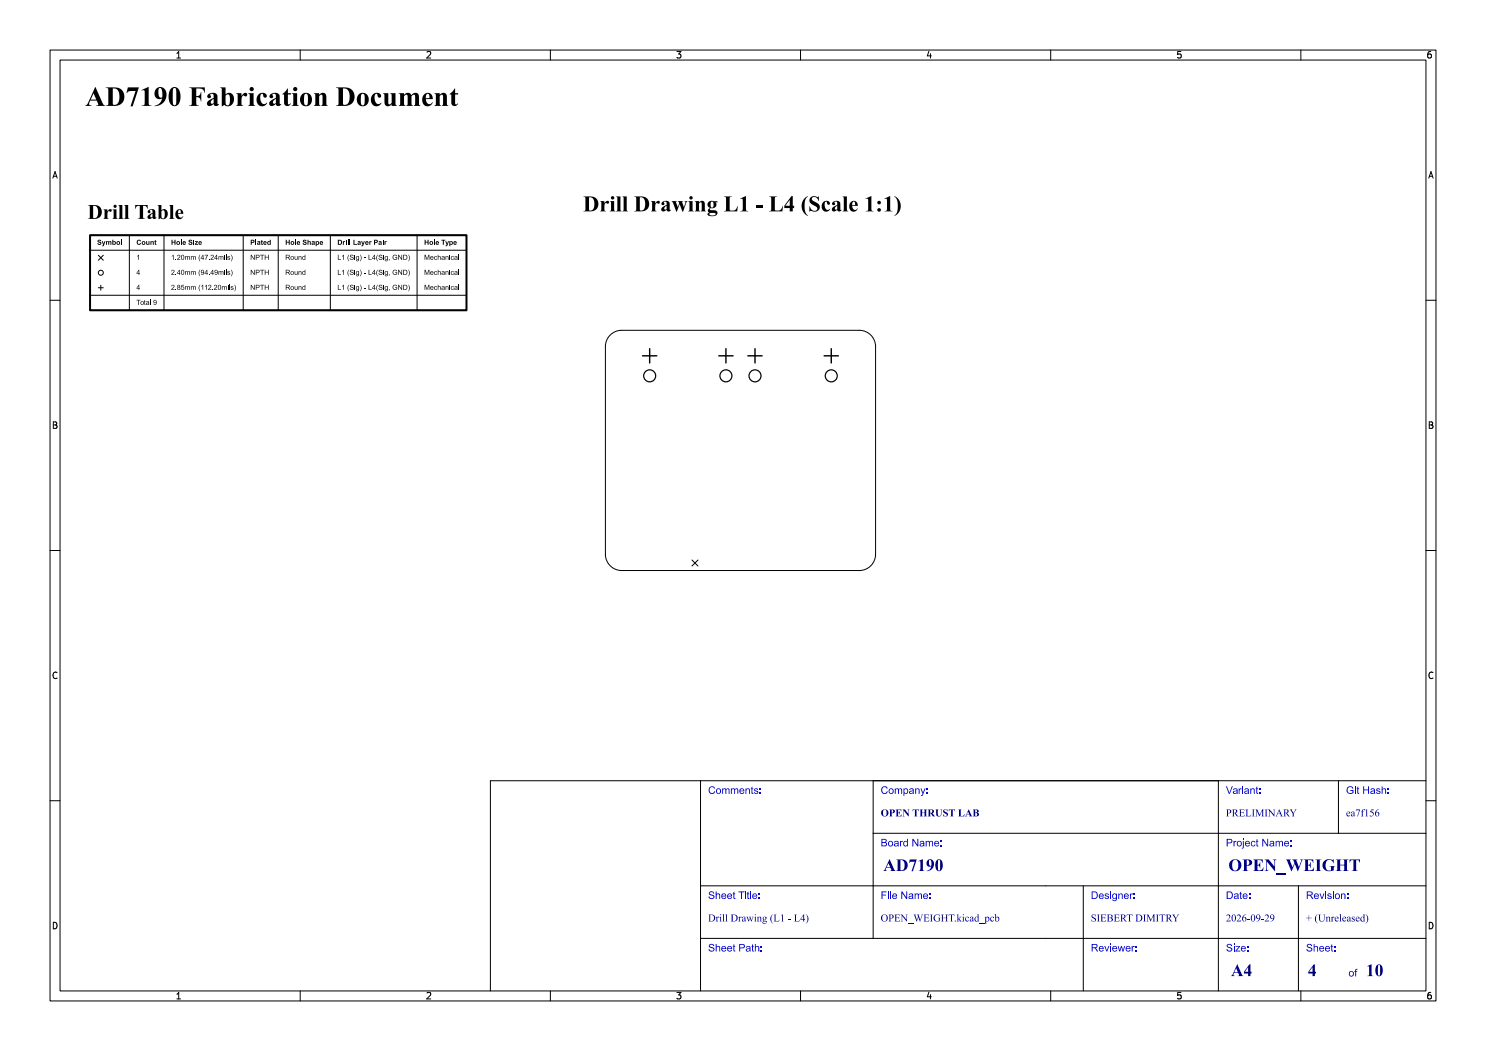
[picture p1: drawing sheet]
<svg xmlns="http://www.w3.org/2000/svg" width="297mm" height="210mm" viewBox="0 0 297 210" stroke-linecap="round" stroke-linejoin="round" font-family="sans-serif">
<defs><g id="words">
<text font-size="5.3" fill="#fff" x="17" y="21.5">AD7190 Fabrication Document</text>
<text font-size="4.3" fill="#fff" x="105.6" y="42.5">Drill Drawing L1 - L4 (Scale 1:1)</text>
<g font-size="3.3" fill="#fff">
<text x="176.5" y="174.3">AD7190</text>
<text x="245.5" y="174.3">OPEN_WEIGHT</text>
<text x="246" y="195.3">A4</text>
<text x="261.4" y="195.3">4</text>
<text x="273" y="195.3">10</text>
</g>
<g font-size="2" fill="#fff">
<text x="141.5" y="158.8">Comments:</text>
<text x="176" y="158.8">Company:</text>
<text x="245" y="158.8">Variant:</text>
<text x="269" y="158.8">Git Hash:</text>
<text x="176" y="163.3">OPEN THRUST LAB</text>
<text x="245" y="163.3">PRELIMINARY</text>
<text x="269" y="163.3">ea7f156</text>
<text x="176" y="169.3">Board Name:</text>
<text x="245" y="169.3">Project Name:</text>
<text x="141.5" y="179.8">Sheet Title:</text>
<text x="176" y="179.8">File Name:</text>
<text x="218" y="179.8">Designer:</text>
<text x="245" y="179.8">Date:</text>
<text x="261" y="179.8">Revision:</text>
<text x="141.5" y="184.3">Drill Drawing (L1 - L4)</text>
<text x="176" y="184.3">OPEN_WEIGHT.kicad_pcb</text>
<text x="218" y="184.3">SIEBERT DIMITRY</text>
<text x="245" y="184.3">2026-09-29</text>
<text x="261" y="184.3">+ (Unreleased)</text>
<text x="141.5" y="190.3">Sheet Path:</text>
<text x="218" y="190.3">Reviewer:</text>
<text x="245" y="190.3">Size:</text>
<text x="261" y="190.3">Sheet:</text>
<text x="269.5" y="195.3">of</text>
</g>
<g font-size="1.7" fill="#fff">
<text x="35" y="11.6">1</text>
<text x="85" y="11.6">2</text>
<text x="135" y="11.6">3</text>
<text x="185" y="11.6">4</text>
<text x="235" y="11.6">5</text>
<text x="285" y="11.6">6</text>
<text x="10.5" y="35.6">A</text>
<text x="285.5" y="35.6">A</text>
<text x="10.5" y="85.6">B</text>
<text x="285.5" y="85.6">B</text>
<text x="10.5" y="135.6">C</text>
<text x="285.5" y="135.6">C</text>
<text x="10.5" y="185.6">D</text>
<text x="285.5" y="185.6">D</text>
<text x="35" y="199.7">1</text>
<text x="85" y="199.7">2</text>
<text x="135" y="199.7">3</text>
<text x="185" y="199.7">4</text>
<text x="235" y="199.7">5</text>
<text x="285" y="199.7">6</text>
</g>
</g></defs>
<path d="M18 47h75.2v15h-75.2z" fill="none" stroke="#000" stroke-width=".4"/>
<g fill="none" stroke="#000" stroke-width=".2">
<path d="M10 10h277v190h-277zM12 12h273v186h-273zM35.3 11.6h.8M35.3 10.7l.4-.4v1.3M60 10v2M85.3 10.4l.5-.1 .3 .4-.8 .9h.8M110 10v2M135.3 10.3h.8l-.4 .5 .3 .1v.6l-.2 .1-.5-.1M160 10v2M185.7 10.2l-.4 1h.9M186 10.7v.9M210 10v2"/>
<path d="M236 10.3h-.6l-.1 .6 .2-.1 .5 .1 .1 .1-.1 .5-.2 .1-.5-.1M260 10v2M286 10.3l-.4 .1-.2 .2-.1 .7 .3 .3 .4-.1 .1-.5-.1-.1-.4-.1-.3 .2M10.6 35.6l.4-1.3 .4 1.3M10.7 35.2h.6M285.6 35.6l.4-1.3 .4 1.3M285.7 35.2h.6M10 60h2M18 47h75.2M18 59h75.2M18 50h75.2M19.6 57.5h1"/>
<path d="M19.6 51l1 1M20.1 57v1M20.6 51l-1 1M25.9 47v15M32.8 47v15M48.6 47v15M55.6 47v15M66 47v15M83.4 47v15M285 60h2M18 62h75.2M122 67a3.2 3.2 0 0 1 2.2-1h47.6a3.2 3.2 0 0 1 3.2 3.3v41.5a3.2 3.2 0 0 1-3.2 3.2h-47.6a3.2 3.2 0 0 1-3.2-3.2v-41.5a3.2 3.2 0 0 1 1-2.3z"/>
<path d="M10.7 84.3h.4l.2 .2-.2 .4 .2 .1 .1 .3-.2 .3h-.5zM10.7 84.9h.4M285.7 84.3h.4l.2 .2-.2 .4 .2 .1 .1 .3-.2 .3h-.5zM285.7 84.9h.4M10 110h2M138.3 111.9l1.2 1.2M139.5 111.9l-1.2 1.2M285 110h2M11.4 134.4a.62 .62 0 0 0-.9 .5 .62 .62 0 0 0 .7 .7l.2-.1M286.4 134.4a.62 .62 0 0 0-.9 .5 .62 .62 0 0 0 .7 .7l.2-.1M10 160h2M285 160h2"/>
<path d="M10.7 184.3a.66 .66 0 0 1 .7 .6 .66 .66 0 0 1-.7 .7zM35.3 198.7l.4-.4v1.3M35.3 199.6h.8M60 198v2M85.3 198.4l.5-.1 .3 .4-.8 .9h.8M110 198v2M135.3 198.3h.8l-.4 .5 .3 .1v.6l-.2 .1-.5-.1M160 198v2M185.7 198.2l-.4 1h.9M186 198.7v.9M210 198v2M236 198.3h-.6l-.1 .6 .2-.1 .5 .1 .1 .1-.1 .5-.2 .1-.5-.1"/>
<path d="M260 198v2M285.7 184.3a.66 .66 0 0 1 .7 .6 .66 .66 0 0 1-.7 .7zM286 198.3l-.4 .1-.2 .2-.1 .8 .3 .2 .4-.1 .1-.5-.1-.1-.4-.1-.3 .2"/>
<circle cx="20.1" cy="54.5" r=".5"/>
</g>
<g fill="#000">
<path d="M17.6 41h1.2a1.4 1.4 0 0 1 1.6 1.4 1.4 1.4 0 0 1-1.6 1.3h-1.2l.3-.1v-.3h.7v.1a.54 .54 0 0 0 .7 .2 .54 .54 0 0 0 .2-.6 1.32 1.32 0 0 0-.7-1.9h-.2v2.2h-.7v-2.1z" fill-rule="evenodd"/>
<path d="M19.6 48l.3-.1 .3 .2v.1h-.2l-.3-.1 .1 .2a.38 .38 0 0 1 .4 .3 .38 .38 0 0 1-.2 .4 .38 .38 0 0 1-.5-.3v-.1h.1a.19 .19 0 0 0 .2 .2 .19 .19 0 0 0 .2-.3l-.5-.2z" fill-rule="evenodd"/>
<path d="M20.3 48.2h.2l.2 .5 .2-.5h.2l-.5 1h-.2v-.1l.2-.2z" fill-rule="evenodd"/>
<path d="M21.2 48.2h1l.1 .7h-.2l-.1-.6-.2 .1v.5h-.2l-.1-.6-.1 .1v.5h-.2z" fill-rule="evenodd"/>
<path d="M20.7 41.8h.8v.5a.46 .46 0 0 1 .3-.5 .46 .46 0 0 1 .5 .2 .33 .33 0 0 1-.2 .3 .33 .33 0 0 1-.4-.1l-.2 .4v.7v.3l.2 .1h-1l.2-.4v-1.2z" fill-rule="evenodd"/>
<path d="M22.4 47.9h.2v.4a.33 .33 0 0 1 .5 0 .33 .33 0 0 1 0 .5 .33 .33 0 0 1-.5 0l-.2 .1v-.4h.2l.1 .2a.18 .18 0 0 0 .3 0 .18 .18 0 0 0-.1-.3 .18 .18 0 0 0-.3 .1h-.2z" fill-rule="evenodd"/>
<path d="M22.5 41.8h.8v1.7l.2 .2h-1l.2-.4v-1.3z" fill-rule="evenodd"/>
<path d="M23.4 48.3a.38 .38 0 0 1 .6 .1 .38 .38 0 0 1-.3 .5 .38 .38 0 0 1-.4-.3h.2a.19 .19 0 0 0 .2 .1 .19 .19 0 0 0 .1-.3 .19 .19 0 0 0-.3 .1l-.2 .1z" fill-rule="evenodd"/>
<path d="M24.2 47.9h.2v1h-.2z" fill-rule="evenodd"/>
<path d="M23.6 41h.9v2.5l.2 .2h-1.1l.3-.4v-2.1z" fill-rule="evenodd"/>
<path d="M24.8 41h.8v2.5l.3 .2h-1.1l.2-.4v-2.1z" fill-rule="evenodd"/>
<path d="M27.4 51.2l.4-.3v1h-.1v-.8l-.3 .2z" fill-rule="evenodd"/>
<path d="M27.7 56.9l.1 .7h.2l-.2 .3h-.1v-.2h-.4v-.1h.4v-.5l-.4 .5z" fill-rule="evenodd"/>
<path d="M27.7 53.9l.1 .7h.2l-.2 .3h-.1v-.2h-.4v-.1h.4v-.5l-.4 .5z" fill-rule="evenodd"/>
<path d="M27.4 48l.6-.1 .2 .3h-.2a.27 .27 0 0 0-.4 0 .27 .27 0 0 0 0 .4 .27 .27 0 0 0 .4 0h.2a.49 .49 0 0 1-.8 .2 .49 .49 0 0 1 0-.8z" fill-rule="evenodd"/>
<path d="M28.4 48.3a.38 .38 0 0 1 .6 .1 .38 .38 0 0 1-.2 .5 .38 .38 0 0 1-.5-.3h.2a.19 .19 0 0 0 .3 .1 .19 .19 0 0 0 0-.3 .19 .19 0 0 0-.3 .1l-.2 .1z" fill-rule="evenodd"/>
<path d="M27 41h2.5v.7a.76 .76 0 0 0-.9-.6v2.4l.4 .2h-1.5l.4-.2v-2.4a.75 .75 0 0 0-.9 .6z" fill-rule="evenodd"/>
<path d="M29.2 48.2h.2l.1 .6 .2-.1v-.5h.2v.7l-.6-.1z" fill-rule="evenodd"/>
<path d="M30 59.9h.1v1h-.1z" fill-rule="evenodd"/>
<path d="M29.6 42.1a.79 .79 0 0 1 .9-.3 .79 .79 0 0 1 .6 .7v.9h.1a.39 .39 0 0 1-.3 .4 .39 .39 0 0 1-.4-.3 .51 .51 0 0 1-.6 .3 .51 .51 0 0 1-.4-.5l.5-.1 .2 .2 .3-.1v-.6l-.5 .5h-.5l1-.7v-.4a.25 .25 0 0 0-.4-.2 .25 .25 0 0 0 0 .4 .3 .3 0 0 1-.5 .2 .3 .3 0 0 1 0-.4z" fill-rule="evenodd"/>
<path d="M30.1 48.2l.6 .1v.6h-.2l-.1-.6-.1 .1v.5h-.2z" fill-rule="evenodd"/>
<path d="M30.7 60a.46 .46 0 0 1 .6 .4 .46 .46 0 0 1-.5 .5l-.1-.2 .3 .1 .2-.3-.4 .1-.1-.3 .1-.1a.2 .2 0 0 0 .3 .2 .2 .2 0 0 0 0-.3 .2 .2 0 0 0-.3 .1h-.1z" fill-rule="evenodd"/>
<path d="M30.9 48l.2-.1v.3h.2l-.2 .4 .2 .3-.3-.1z" fill-rule="evenodd"/>
<path d="M31.5 41h.8v1a.78 .78 0 0 1 1-.1 .78 .78 0 0 1 .2 1 .88 .88 0 0 1-.5 .8 .88 .88 0 0 1-.9-.1l-.4 .2v-1.6h.6a1.58 1.58 0 0 0 .1 1.4h.3a1.43 1.43 0 0 0 0-1.6l-.4 .2h-.6v-1z" fill-rule="evenodd"/>
<path d="M34.3 47.9h.2v.4h.4v-.4h.2v1h-.2v-.4h-.4v.4h-.2z" fill-rule="evenodd"/>
<path d="M33.8 41h.8v2.5l.2 .2h-1l.2-.4v-2.1z" fill-rule="evenodd"/>
<path d="M34.3 51.2l.4-.3v1h-.1v-.8l-.3 .2z" fill-rule="evenodd"/>
<path d="M34.3 57a.35 .35 0 0 1 .6 .1 .35 .35 0 0 1-.3 .5l-.2 .2h.5v.1h-.7l.4-.4a.21 .21 0 0 0 .2-.3 .21 .21 0 0 0-.2-.2 .21 .21 0 0 0-.2 .2h-.2z" fill-rule="evenodd"/>
<path d="M34.3 54a.35 .35 0 0 1 .6 .1 .35 .35 0 0 1-.3 .5l-.2 .2h.5v.1h-.7l.4-.4a.21 .21 0 0 0 .2-.3 .21 .21 0 0 0-.2-.2 .21 .21 0 0 0-.2 .2h-.2z" fill-rule="evenodd"/>
<path d="M35.1 57.8l.1 .1z" fill-rule="evenodd"/>
<path d="M35.1 54.8l.1 .1z" fill-rule="evenodd"/>
<path d="M35.1 51.8l.1 .1z" fill-rule="evenodd"/>
<path d="M35.4 48.3a.38 .38 0 0 1 .6 .1 .38 .38 0 0 1-.3 .5 .38 .38 0 0 1-.5-.3h.2a.19 .19 0 0 0 .3 .1 .19 .19 0 0 0 0-.3 .19 .19 0 0 0-.3 .1l-.2 .1z" fill-rule="evenodd"/>
<path d="M35.5 57a.27 .27 0 0 1 .4 0 .27 .27 0 0 1 0 .4 .31 .31 0 0 1 0 .5 .31 .31 0 0 1-.5-.3h.1a.21 .21 0 0 0 .3 .2 .21 .21 0 0 0 .1-.3 .21 .21 0 0 0-.4 .1h-.1l.2-.2-.2-.2h.2a.16 .16 0 0 0 .2 .1 .16 .16 0 0 0 0-.3 .16 .16 0 0 0-.2 .1l-.2 .1z" fill-rule="evenodd"/>
<path d="M35.8 53.9l.1 .7h.2l-.2 .3h-.1v-.2h-.4v-.1h.4v-.5l-.4 .5z" fill-rule="evenodd"/>
<path d="M35.5 51a.35 .35 0 0 1 .6 .1 .35 .35 0 0 1-.4 .5l-.1 .2h.4v.1h-.6l.3-.4a.21 .21 0 0 0 .3-.3 .21 .21 0 0 0-.2-.2 .21 .21 0 0 0-.3 .2h-.1z" fill-rule="evenodd"/>
<path d="M35.3 42.1a.77 .77 0 0 1 .9-.2 .77 .77 0 0 1 .4 .8h-1a.54 .54 0 0 0 .3 .7 .54 .54 0 0 0 .7-.2 .82 .82 0 0 1-1.1 .5 .82 .82 0 0 1-.4-1.1h1l-.1-.6a.37 .37 0 0 0-.4 .1 .37 .37 0 0 0 0 .4h-.5z" fill-rule="evenodd"/>
<path d="M36.1 47.9h.2v1h-.2z" fill-rule="evenodd"/>
<path d="M36.3 56.9h.5v.1h-.4l-.1 .3a.33 .33 0 0 1 .5 .2 .33 .33 0 0 1-.2 .4 .33 .33 0 0 1-.4-.3h.1a.22 .22 0 0 0 .3 .1 .22 .22 0 0 0 .1-.3 .22 .22 0 0 0-.4 .1l-.1-.1z" fill-rule="evenodd"/>
<path d="M36.3 54l.1-.1a.49 .49 0 0 1 .4 .5 .49 .49 0 0 1-.4 .5l-.2-.3v-.2h.1a.25 .25 0 0 0 0 .4 .25 .25 0 0 0 .4 0 .25 .25 0 0 0 0-.4 .25 .25 0 0 0 0-.3 .25 .25 0 0 0-.4 0 .25 .25 0 0 0 0 .3h-.1z" fill-rule="evenodd"/>
<path d="M36.3 51l.1-.1a.49 .49 0 0 1 .4 .5 .49 .49 0 0 1-.4 .5l-.2-.3v-.2h.1a.25 .25 0 0 0 0 .4 .25 .25 0 0 0 .4 0 .25 .25 0 0 0 0-.4 .25 .25 0 0 0 0-.3 .25 .25 0 0 0-.4 0 .25 .25 0 0 0 0 .3h-.1z" fill-rule="evenodd"/>
<path d="M36.6 48.3l.4-.1 .2 .4-.5 .1 .1 .1 .3-.1a.35 .35 0 0 1-.4 .2 .35 .35 0 0 1-.2-.4h.5l-.2-.2-.3 .2z" fill-rule="evenodd"/>
<path d="M37 57.2h.9l.1 .7h-.2v-.5l-.1-.1-.2 .1v.5h-.1v-.5l-.1-.1-.2 .1v.5h-.1z" fill-rule="evenodd"/>
<path d="M37 54.2h.9l.1 .7h-.2v-.5l-.1-.1-.2 .1v.5h-.1v-.5l-.1-.1-.2 .1v.5h-.1z" fill-rule="evenodd"/>
<path d="M37 51.2h.9l.1 .7h-.2v-.5l-.1-.1-.2 .1v.5h-.1v-.5l-.1-.1-.2 .1v.5h-.1z" fill-rule="evenodd"/>
<path d="M37.8 48l.3-.1 .3 .2v.1h-.2l-.3-.1 .1 .2a.38 .38 0 0 1 .4 .3 .38 .38 0 0 1-.3 .4 .38 .38 0 0 1-.4-.3l-.1-.1h.2a.19 .19 0 0 0 .2 .2 .19 .19 0 0 0 .2-.3l-.5-.2z" fill-rule="evenodd"/>
<path d="M38.2 57.2h.8l.1 .7h-.1v-.5l-.1-.1-.2 .1v.5h-.1l-.1-.6-.2 .1v.5h-.1z" fill-rule="evenodd"/>
<path d="M38.2 54.2h.8l.1 .7h-.1v-.5l-.1-.1-.2 .1v.5h-.1l-.1-.6-.2 .1v.5h-.1z" fill-rule="evenodd"/>
<path d="M38.2 51.2h.8l.1 .7h-.1v-.5l-.1-.1-.2 .1v.5h-.1l-.1-.6-.2 .1v.5h-.1z" fill-rule="evenodd"/>
<path d="M38.6 47.9h.2v.2h-.2z" fill-rule="evenodd"/>
<path d="M38.6 48.2h.2v.7h-.2z" fill-rule="evenodd"/>
<path d="M39 48.2h.6l-.4 .6 .4-.1v.2h-.7l.4-.6h-.3z" fill-rule="evenodd"/>
<path d="M39.9 56.9l-.1 .8 .2 .5-.3-.6z" fill-rule="evenodd"/>
<path d="M39.9 53.9l-.1 .8 .2 .5-.3-.6z" fill-rule="evenodd"/>
<path d="M39.9 50.9l-.1 .8 .2 .5-.3-.6z" fill-rule="evenodd"/>
<path d="M39.8 48.3l.4-.1 .1 .4-.4 .1 .1 .1 .3-.1a.35 .35 0 0 1-.4 .2 .35 .35 0 0 1-.2-.4h.4l-.1-.2-.3 .2z" fill-rule="evenodd"/>
<path d="M40.2 54a.46 .46 0 0 1 .6 .4 .46 .46 0 0 1-.5 .5l-.1-.2 .3 .1 .2-.3-.4 .1-.2-.3 .2-.1a.2 .2 0 0 0 .3 .2 .2 .2 0 0 0 0-.3 .2 .2 0 0 0-.3 .1h-.2z" fill-rule="evenodd"/>
<path d="M40.2 57.2l.4-.3v1h-.1v-.8l-.3 .2z" fill-rule="evenodd"/>
<path d="M40.6 50.9l.1 .7h.1l-.1 .3h-.2v-.2h-.4v-.1h.4v-.5l-.4 .5z" fill-rule="evenodd"/>
<path d="M40.9 50.9h.7l-.4 1h-.1v-.3l.3-.6h-.5z" fill-rule="evenodd"/>
<path d="M41 57.2l.3-.3v1h-.1v-.8l-.2 .2z" fill-rule="evenodd"/>
<path d="M41.3 53.9l.1 .7h.2l-.2 .3h-.1v-.2h-.4v-.1h.4v-.5l-.4 .5z" fill-rule="evenodd"/>
<path d="M41.8 54.8l.1 .1z" fill-rule="evenodd"/>
<path d="M41.8 51.8l.1 .1z" fill-rule="evenodd"/>
<path d="M41.7 57a.35 .35 0 0 1 .5 .1 .35 .35 0 0 1-.3 .5l-.2 .2h.5v.1h-.6l.3-.4a.21 .21 0 0 0 .3-.3 .21 .21 0 0 0-.2-.2 .21 .21 0 0 0-.3 .2h-.1z" fill-rule="evenodd"/>
<path d="M42.4 57.8l.2 .1z" fill-rule="evenodd"/>
<path d="M42.5 53.9l.1 .7h.1l-.1 .3h-.1v-.2h-.5v-.1h.5v-.5l-.5 .5z" fill-rule="evenodd"/>
<path d="M42.2 51a.35 .35 0 0 1 .5 .1 .35 .35 0 0 1-.3 .5l-.2 .2h.5v.1h-.6l.3-.4a.21 .21 0 0 0 .2-.3 .21 .21 0 0 0-.2-.2 .21 .21 0 0 0-.2 .2h-.1z" fill-rule="evenodd"/>
<path d="M43 54a.46 .46 0 0 1 .5 .4 .46 .46 0 0 1-.5 .5l-.1-.2 .3 .1 .2-.3-.4 .1-.1-.3 .1-.1a.2 .2 0 0 0 .3 .2 .2 .2 0 0 0 0-.3 .2 .2 0 0 0-.3 .1h-.1z" fill-rule="evenodd"/>
<path d="M43.3 50.9l.1 .7h.1l-.1 .3h-.1v-.2h-.5v-.1h.5v-.5l-.5 .5z" fill-rule="evenodd"/>
<path d="M42.9 57a.35 .35 0 0 1 .5 .1 .35 .35 0 0 1-.3 .5l-.2 .2h.5v.1h-.7l.4-.4a.21 .21 0 0 0 .2-.3 .21 .21 0 0 0-.2-.2 .21 .21 0 0 0-.2 .2h-.1z" fill-rule="evenodd"/>
<path d="M43.7 54.2h.9l.1 .7h-.2v-.5l-.1-.1-.2 .1v.5h-.1v-.5l-.1-.1-.2 .1v.5h-.1z" fill-rule="evenodd"/>
<path d="M43.7 51.2h.9l.1 .7h-.2v-.5l-.1-.1-.2 .1v.5h-.1v-.5l-.1-.1-.2 .1v.5h-.1z" fill-rule="evenodd"/>
<path d="M43.6 57l.1-.1a.49 .49 0 0 1 .5 .5 .49 .49 0 0 1-.5 .5l-.1-.3-.1-.2h.2a.25 .25 0 0 0 0 .4 .25 .25 0 0 0 .3 0 .25 .25 0 0 0 .1-.4 .25 .25 0 0 0-.1-.3 .25 .25 0 0 0-.3 0 .25 .25 0 0 0 0 .3h-.2z" fill-rule="evenodd"/>
<path d="M44.3 57.2h.9l.1 .7h-.1v-.5l-.1-.1-.2 .1v.5h-.1l-.1-.6-.2 .1v.5h-.2z" fill-rule="evenodd"/>
<path d="M44.8 53.9l.2 .1z" fill-rule="evenodd"/>
<path d="M44.8 54.2h.2v.7h-.2z" fill-rule="evenodd"/>
<path d="M44.8 50.9l.2 .1z" fill-rule="evenodd"/>
<path d="M44.8 51.2h.2v.7h-.2z" fill-rule="evenodd"/>
<path d="M45.1 53.9h.2v1h-.2z" fill-rule="evenodd"/>
<path d="M45.1 50.9h.2v1h-.2z" fill-rule="evenodd"/>
<path d="M45.5 54.3l.4-.1 .1 .2-.4-.1 .1 .2a.27 .27 0 0 1 .2 .3 .27 .27 0 0 1-.3 .2 .27 .27 0 0 1-.2-.3h.1a.16 .16 0 0 0 .2 .2 .16 .16 0 0 0 .1-.3l-.3-.1z" fill-rule="evenodd"/>
<path d="M45.5 51.3l.4-.1 .1 .2-.4-.1 .1 .2a.27 .27 0 0 1 .2 .3 .27 .27 0 0 1-.3 .2 .27 .27 0 0 1-.2-.3h.1a.16 .16 0 0 0 .2 .2 .16 .16 0 0 0 .1-.3l-.3-.1z" fill-rule="evenodd"/>
<path d="M45.5 56.9l.1 .1z" fill-rule="evenodd"/>
<path d="M45.5 57.2h.1v.7h-.1z" fill-rule="evenodd"/>
<path d="M45.8 56.9h.1v1h-.1z" fill-rule="evenodd"/>
<path d="M46.2 57.3l.4-.1 .1 .2-.5-.1 .2 .2a.27 .27 0 0 1 .2 .3 .27 .27 0 0 1-.3 .2 .27 .27 0 0 1-.2-.3h.1a.16 .16 0 0 0 .2 .2 .16 .16 0 0 0 .1-.3l-.3-.1z" fill-rule="evenodd"/>
<path d="M46.2 53.9l.3 .5-.3 .8 .2-.8z" fill-rule="evenodd"/>
<path d="M46.2 50.9l.3 .5-.3 .8 .2-.8z" fill-rule="evenodd"/>
<path d="M46.8 56.9l.4 .5-.3 .8 .1-.8z" fill-rule="evenodd"/>
<path d="M50.1 56.9h.2l.5 .8v-.8h.1v1h-.1l-.6-.8v.8h-.1z" fill-rule="evenodd"/>
<path d="M50.1 53.9h.2l.5 .8v-.8h.1v1h-.1l-.6-.8v.8h-.1z" fill-rule="evenodd"/>
<path d="M50.1 50.9h.2l.5 .8v-.8h.1v1h-.1l-.6-.8v.8h-.1z" fill-rule="evenodd"/>
<path d="M50.1 47.9h.5a.35 .35 0 0 1 .2 .5 .35 .35 0 0 1-.5 .1v.4h-.2v-.5h.5l.1-.2-.4-.1v.3h-.2z" fill-rule="evenodd"/>
<path d="M51 47.9h.2v1h-.2z" fill-rule="evenodd"/>
<path d="M51.1 56.9h.4a.31 .31 0 0 1 .4 .3 .31 .31 0 0 1-.4 .3h-.2v.4h-.2v-.5h.5l.2-.2-.2-.2h-.3v.4h-.2z" fill-rule="evenodd"/>
<path d="M51.1 53.9h.4a.31 .31 0 0 1 .4 .3 .31 .31 0 0 1-.4 .3h-.2v.4h-.2v-.5h.5l.2-.2-.2-.2h-.3v.4h-.2z" fill-rule="evenodd"/>
<path d="M51.1 50.9h.4a.31 .31 0 0 1 .4 .3 .31 .31 0 0 1-.4 .3h-.2v.4h-.2v-.5h.5l.2-.2-.2-.2h-.3v.4h-.2z" fill-rule="evenodd"/>
<path d="M51.5 48.3l.5-.1 .1 .7h-.7v-.2l.3 .1 .1-.2-.4 .1 .4-.3v-.1l-.4 .1z" fill-rule="evenodd"/>
<path d="M52 56.9h.8v.1h-.4v.9h-.1v-.9h-.3z" fill-rule="evenodd"/>
<path d="M52 53.9h.8v.1h-.4v.9h-.1v-.9h-.3z" fill-rule="evenodd"/>
<path d="M52 50.9h.8v.1h-.4v.9h-.1v-.9h-.3z" fill-rule="evenodd"/>
<path d="M52.2 48l.2-.1v.3h.1l-.1 .1 .1 .6-.3-.1z" fill-rule="evenodd"/>
<path d="M52.9 56.9h.2v.4h.5v-.4h.1v1h-.1v-.5h-.5v.5h-.2z" fill-rule="evenodd"/>
<path d="M52.9 53.9h.2v.4h.5v-.4h.1v1h-.1v-.5h-.5v.5h-.2z" fill-rule="evenodd"/>
<path d="M52.9 50.9h.2v.4h.5v-.4h.1v1h-.1v-.5h-.5v.5h-.2z" fill-rule="evenodd"/>
<path d="M52.7 48.3l.5-.1 .1 .4-.5 .1 .2 .1 .3-.1a.35 .35 0 0 1-.5 .2 .35 .35 0 0 1-.2-.4h.5l-.1-.2-.4 .2z" fill-rule="evenodd"/>
<path d="M53.5 48.3h.4v-.4h.2v1l-.2-.1-.3 .1-.2-.4h.2v.2a.17 .17 0 0 0 .3 0 .17 .17 0 0 0 0-.3 .17 .17 0 0 0-.3 .1h-.2z" fill-rule="evenodd"/>
<path d="M57.1 47.9h.2v.4h.4v-.4h.2v1h-.2v-.4h-.4v.4h-.2z" fill-rule="evenodd"/>
<path d="M57.1 56.9h.5a.28 .28 0 0 1 .3 .2 .28 .28 0 0 1-.3 .4l.4 .4-.6-.4h-.2v.4h-.1v-.5l.6-.1 .1-.1-.2-.2h-.4v.4h-.1z" fill-rule="evenodd"/>
<path d="M57.1 53.9h.5a.28 .28 0 0 1 .3 .2 .28 .28 0 0 1-.3 .4l.4 .4-.6-.4h-.2v.4h-.1v-.5l.6-.1 .1-.1-.2-.2h-.4v.4h-.1z" fill-rule="evenodd"/>
<path d="M57.1 50.9h.5a.28 .28 0 0 1 .3 .2 .28 .28 0 0 1-.3 .4l.4 .4-.6-.4h-.2v.4h-.1v-.5l.6-.1 .1-.1-.2-.2h-.4v.4h-.1z" fill-rule="evenodd"/>
<path d="M58.2 57.3a.36 .36 0 0 1 .5 0 .36 .36 0 0 1-.2 .6 .36 .36 0 0 1-.4-.3h.1a.22 .22 0 0 0 .3 .1 .22 .22 0 0 0 0-.3 .22 .22 0 0 0-.3 .1l-.1 .1z" fill-rule="evenodd"/>
<path d="M58.2 54.3a.36 .36 0 0 1 .5 0 .36 .36 0 0 1-.2 .6 .36 .36 0 0 1-.4-.3h.1a.22 .22 0 0 0 .3 .1 .22 .22 0 0 0 0-.3 .22 .22 0 0 0-.3 .1l-.1 .1z" fill-rule="evenodd"/>
<path d="M58.2 51.3a.36 .36 0 0 1 .5 0 .36 .36 0 0 1-.2 .6 .36 .36 0 0 1-.4-.3h.1a.22 .22 0 0 0 .3 .1 .22 .22 0 0 0 0-.3 .22 .22 0 0 0-.3 .1l-.1 .1z" fill-rule="evenodd"/>
<path d="M58.2 48.3a.38 .38 0 0 1 .6 .1 .38 .38 0 0 1-.2 .5 .38 .38 0 0 1-.5-.3h.2a.19 .19 0 0 0 .2 .1 .19 .19 0 0 0 .1-.3 .19 .19 0 0 0-.3 .1l-.2 .1z" fill-rule="evenodd"/>
<path d="M59 47.9h.2v1h-.2z" fill-rule="evenodd"/>
<path d="M58.9 57.2h.1v.5l.2 .1 .1-.1v-.5h.2v.7l-.6-.1z" fill-rule="evenodd"/>
<path d="M58.9 54.2h.1v.5l.2 .1 .1-.1v-.5h.2v.7l-.6-.1z" fill-rule="evenodd"/>
<path d="M58.9 51.2h.1v.5l.2 .1 .1-.1v-.5h.2v.7l-.6-.1z" fill-rule="evenodd"/>
<path d="M59.7 57.2l.5 .1 .1 .6h-.2v-.5l-.1-.1-.2 .1v.5h-.1z" fill-rule="evenodd"/>
<path d="M59.7 54.2l.5 .1 .1 .6h-.2v-.5l-.1-.1-.2 .1v.5h-.1z" fill-rule="evenodd"/>
<path d="M59.7 51.2l.5 .1 .1 .6h-.2v-.5l-.1-.1-.2 .1v.5h-.1z" fill-rule="evenodd"/>
<path d="M59.4 48.3l.4-.1 .2 .4-.5 .1 .2 .1 .3-.1a.35 .35 0 0 1-.5 .2 .35 .35 0 0 1-.2-.4h.5l-.2-.2-.3 .2z" fill-rule="evenodd"/>
<path d="M60.6 48l.4-.1 .2 .2 .1 .1h-.2l-.3-.1v.2a.38 .38 0 0 1 .5 .3 .38 .38 0 0 1-.3 .4 .38 .38 0 0 1-.5-.3v-.1h.2a.19 .19 0 0 0 .2 .2 .19 .19 0 0 0 .1-.3l-.4-.2z" fill-rule="evenodd"/>
<path d="M60.5 57.3h.4v-.4h.1v1h-.5l-.1-.3h.1a.24 .24 0 0 0 .3 .1 .24 .24 0 0 0 .2-.3 .24 .24 0 0 0-.4-.1l-.2 .3z" fill-rule="evenodd"/>
<path d="M60.5 54.3h.4v-.4h.1v1h-.5l-.1-.3h.1a.24 .24 0 0 0 .3 .1 .24 .24 0 0 0 .2-.3 .24 .24 0 0 0-.4-.1l-.2 .3z" fill-rule="evenodd"/>
<path d="M60.5 51.3h.4v-.4h.1v1h-.5l-.1-.3h.1a.24 .24 0 0 0 .3 .1 .24 .24 0 0 0 .2-.3 .24 .24 0 0 0-.4-.1l-.2 .3z" fill-rule="evenodd"/>
<path d="M61.5 47.9h.2v.4h.4v.6h-.2l-.1-.6-.1 .1v.5h-.2z" fill-rule="evenodd"/>
<path d="M62.3 48.3l.6-.1v.7h-.6v-.2l.3 .1 .1-.1v-.1l-.4 .1 .4-.3-.1-.1-.3 .1z" fill-rule="evenodd"/>
<path d="M63.1 48.2l.2 .1a.33 .33 0 0 1 .4 0 .33 .33 0 0 1 0 .5 .33 .33 0 0 1-.4 0v.4h-.2v-.7l.2 .1a.16 .16 0 0 0 .2 .1 .16 .16 0 0 0 0-.3 .16 .16 0 0 0-.2 .1h-.2z" fill-rule="evenodd"/>
<path d="M64 48.3l.4-.1 .2 .4-.5 .1 .1 .1 .4-.1a.35 .35 0 0 1-.5 .2 .35 .35 0 0 1-.2-.4h.5l-.2-.2-.3 .2z" fill-rule="evenodd"/>
<path d="M67.5 56.9h.2v.9h.5v.1h-.7z" fill-rule="evenodd"/>
<path d="M67.5 53.9h.2v.9h.5v.1h-.7z" fill-rule="evenodd"/>
<path d="M67.5 50.9h.2v.9h.5v.1h-.7z" fill-rule="evenodd"/>
<path d="M67.5 47.9h.4a.5 .5 0 0 1 .5 .5 .5 .5 0 0 1-.5 .5h-.4v-.2h.4a.34 .34 0 0 0 .2-.4 .34 .34 0 0 0-.4-.2v.6h-.2z" fill-rule="evenodd"/>
<path d="M68.5 48.2h.5l-.2 .2-.1 .5h-.2z" fill-rule="evenodd"/>
<path d="M68.4 57.2l.3-.3v1h-.1v-.8l-.2 .2z" fill-rule="evenodd"/>
<path d="M68.4 54.2l.3-.3v1h-.1v-.8l-.2 .2z" fill-rule="evenodd"/>
<path d="M68.4 51.2l.3-.3v1h-.1v-.8l-.2 .2z" fill-rule="evenodd"/>
<path d="M69.1 47.9h.2v.2h-.2z" fill-rule="evenodd"/>
<path d="M69.1 48.2h.2v.7h-.2z" fill-rule="evenodd"/>
<path d="M69.5 47.9h.2v1h-.2z" fill-rule="evenodd"/>
<path d="M69.7 56.9l-.1 .8 .2 .5-.3-.6z" fill-rule="evenodd"/>
<path d="M69.7 53.9l-.1 .8 .2 .5-.3-.6z" fill-rule="evenodd"/>
<path d="M69.7 50.9l-.1 .8 .2 .5-.3-.6z" fill-rule="evenodd"/>
<path d="M69.9 47.9h.1v1h-.1z" fill-rule="evenodd"/>
<path d="M70 57l.5-.1 .2 .2-.2 .1a.21 .21 0 0 0-.2-.3 .21 .21 0 0 0-.1 .4h.1a.35 .35 0 0 1 .3 .6 .35 .35 0 0 1-.6-.1l-.1-.2h.1a.23 .23 0 0 0 .3 .3 .23 .23 0 0 0 .1-.4l-.4-.2z" fill-rule="evenodd"/>
<path d="M70 54l.5-.1 .2 .2-.2 .1a.21 .21 0 0 0-.2-.3 .21 .21 0 0 0-.1 .4h.1a.35 .35 0 0 1 .3 .6 .35 .35 0 0 1-.6-.1l-.1-.2h.1a.23 .23 0 0 0 .3 .3 .23 .23 0 0 0 .1-.4l-.4-.2z" fill-rule="evenodd"/>
<path d="M70 51l.5-.1 .2 .2-.2 .1a.21 .21 0 0 0-.2-.3 .21 .21 0 0 0-.1 .4h.1a.35 .35 0 0 1 .3 .6 .35 .35 0 0 1-.6-.1l-.1-.2h.1a.23 .23 0 0 0 .3 .3 .23 .23 0 0 0 .1-.4l-.4-.2z" fill-rule="evenodd"/>
<path d="M70.6 47.9h.2v.8h.5v.2h-.7z" fill-rule="evenodd"/>
<path d="M70.9 56.9l.1 .1z" fill-rule="evenodd"/>
<path d="M70.9 57.2h.1v.7h-.1z" fill-rule="evenodd"/>
<path d="M70.9 53.9l.1 .1z" fill-rule="evenodd"/>
<path d="M70.9 54.2h.1v.7h-.1z" fill-rule="evenodd"/>
<path d="M70.9 50.9l.1 .1z" fill-rule="evenodd"/>
<path d="M70.9 51.2h.1v.7h-.1z" fill-rule="evenodd"/>
<path d="M71.2 57.3l.6-.1v.6a.32 .32 0 0 1-.3 .4 .32 .32 0 0 1-.4-.2l.3 .1 .2-.1v-.2h-.4l-.1-.3h.2a.21 .21 0 0 0 .3 .2 .21 .21 0 0 0 0-.4 .21 .21 0 0 0-.3 .2h-.2z" fill-rule="evenodd"/>
<path d="M71.2 54.3l.6-.1v.6a.32 .32 0 0 1-.3 .4 .32 .32 0 0 1-.4-.2l.3 .1 .2-.1v-.2h-.4l-.1-.3h.2a.21 .21 0 0 0 .3 .2 .21 .21 0 0 0 0-.4 .21 .21 0 0 0-.3 .2h-.2z" fill-rule="evenodd"/>
<path d="M71.2 51.3l.6-.1v.6a.32 .32 0 0 1-.3 .4 .32 .32 0 0 1-.4-.2l.3 .1 .2-.1v-.2h-.4l-.1-.3h.2a.21 .21 0 0 0 .3 .2 .21 .21 0 0 0 0-.4 .21 .21 0 0 0-.3 .2h-.2z" fill-rule="evenodd"/>
<path d="M71.5 48.3l.5-.1 .1 .7h-.6l-.1-.2 .3 .1 .2-.1v-.1l-.5 .1 .5-.3-.1-.1-.3 .1z" fill-rule="evenodd"/>
<path d="M71.9 56.9l.4 .5-.3 .8 .1-.8z" fill-rule="evenodd"/>
<path d="M71.9 53.9l.4 .5-.3 .8 .1-.8z" fill-rule="evenodd"/>
<path d="M71.9 50.9l.4 .5-.3 .8 .1-.8z" fill-rule="evenodd"/>
<path d="M72.2 48.2h.2l.2 .5 .1-.5h.2l-.5 1h-.2v-.1l.3-.2z" fill-rule="evenodd"/>
<path d="M72.8 57.5h.3v.1h-.3z" fill-rule="evenodd"/>
<path d="M72.8 54.5h.3v.1h-.3z" fill-rule="evenodd"/>
<path d="M72.8 51.5h.3v.1h-.3z" fill-rule="evenodd"/>
<path d="M73.1 48.3l.4-.1 .2 .4-.5 .1 .1 .1 .4-.1a.35 .35 0 0 1-.5 .2 .35 .35 0 0 1-.2-.4h.5l-.2-.2-.3 .2z" fill-rule="evenodd"/>
<path d="M73.7 56.9h.1v.9h.5v.1h-.6z" fill-rule="evenodd"/>
<path d="M73.7 53.9h.1v.9h.5v.1h-.6z" fill-rule="evenodd"/>
<path d="M73.7 50.9h.1v.9h.5v.1h-.6z" fill-rule="evenodd"/>
<path d="M73.8 48.2h.5l-.3 .2v.5h-.2z" fill-rule="evenodd"/>
<path d="M74.8 56.9l.1 .7h.2l-.2 .3h-.1v-.2h-.4v-.1h.4v-.5l-.4 .5z" fill-rule="evenodd"/>
<path d="M74.8 53.9l.1 .7h.2l-.2 .3h-.1v-.2h-.4v-.1h.4v-.5l-.4 .5z" fill-rule="evenodd"/>
<path d="M74.8 50.9l.1 .7h.2l-.2 .3h-.1v-.2h-.4v-.1h.4v-.5l-.4 .5z" fill-rule="evenodd"/>
<path d="M74.8 47.9h.5a.35 .35 0 0 1 .2 .5 .35 .35 0 0 1-.5 .1v.4h-.2v-.5h.4l.1-.2-.3-.1v.3h-.2z" fill-rule="evenodd"/>
<path d="M75.4 56.9l-.1 .8 .2 .5-.3-.6z" fill-rule="evenodd"/>
<path d="M75.4 53.9l-.1 .8 .2 .5-.3-.6z" fill-rule="evenodd"/>
<path d="M75.4 50.9l-.1 .8 .2 .5-.3-.6z" fill-rule="evenodd"/>
<path d="M75.8 57l.4-.1 .2 .2-.1 .1a.21 .21 0 0 0-.3-.3 .21 .21 0 0 0-.1 .4h.2a.35 .35 0 0 1 .3 .6 .35 .35 0 0 1-.7-.1v-.2h.1a.23 .23 0 0 0 .2 .3 .23 .23 0 0 0 .2-.4l-.4-.2z" fill-rule="evenodd"/>
<path d="M75.8 54l.4-.1 .2 .2-.1 .1a.21 .21 0 0 0-.3-.3 .21 .21 0 0 0-.1 .4h.2a.35 .35 0 0 1 .3 .6 .35 .35 0 0 1-.7-.1v-.2h.1a.23 .23 0 0 0 .2 .3 .23 .23 0 0 0 .2-.4l-.4-.2z" fill-rule="evenodd"/>
<path d="M75.8 51l.4-.1 .2 .2-.1 .1a.21 .21 0 0 0-.3-.3 .21 .21 0 0 0-.1 .4h.2a.35 .35 0 0 1 .3 .6 .35 .35 0 0 1-.7-.1v-.2h.1a.23 .23 0 0 0 .2 .3 .23 .23 0 0 0 .2-.4l-.4-.2z" fill-rule="evenodd"/>
<path d="M75.7 48.3l.5-.1 .1 .7h-.6l-.1-.2 .3 .1 .2-.1v-.1l-.5 .1 .5-.3-.1-.1-.3 .1z" fill-rule="evenodd"/>
<path d="M76.5 47.9h.2v.2h-.2z" fill-rule="evenodd"/>
<path d="M76.5 48.2h.2v.7h-.2z" fill-rule="evenodd"/>
<path d="M76.6 56.9l.1 .1z" fill-rule="evenodd"/>
<path d="M76.6 57.2h.1v.7h-.1z" fill-rule="evenodd"/>
<path d="M76.6 53.9l.1 .1z" fill-rule="evenodd"/>
<path d="M76.6 54.2h.1v.7h-.1z" fill-rule="evenodd"/>
<path d="M76.6 50.9l.1 .1z" fill-rule="evenodd"/>
<path d="M76.6 51.2h.1v.7h-.1z" fill-rule="evenodd"/>
<path d="M76.8 48.2h.5l-.2 .2-.1 .5h-.2z" fill-rule="evenodd"/>
<path d="M77 57.3l.5-.1v.6a.32 .32 0 0 1-.2 .4 .32 .32 0 0 1-.4-.2l.3 .1 .2-.1v-.2h-.4l-.1-.3h.1a.21 .21 0 0 0 .3 .2 .21 .21 0 0 0 0-.3 .21 .21 0 0 0-.3 .1h-.1z" fill-rule="evenodd"/>
<path d="M77 54.3l.5-.1v.6a.32 .32 0 0 1-.2 .4 .32 .32 0 0 1-.4-.2l.3 .1 .2-.1v-.2h-.4l-.1-.3h.1a.21 .21 0 0 0 .3 .2 .21 .21 0 0 0 0-.3 .21 .21 0 0 0-.3 .1h-.1z" fill-rule="evenodd"/>
<path d="M77 51.3l.5-.1v.6a.32 .32 0 0 1-.2 .4 .32 .32 0 0 1-.4-.2l.3 .1 .2-.1v-.2h-.4l-.1-.3h.1a.21 .21 0 0 0 .3 .2 .21 .21 0 0 0 0-.3 .21 .21 0 0 0-.3 .1h-.1z" fill-rule="evenodd"/>
<path d="M77.7 57.8h.2l-.1 .3z" fill-rule="evenodd"/>
<path d="M77.7 54.8h.2l-.1 .3z" fill-rule="evenodd"/>
<path d="M77.7 51.8h.2l-.1 .3z" fill-rule="evenodd"/>
<path d="M78.6 57l.5-.1 .3 .2-.1 .1a.39 .39 0 0 0-.6 0 .39 .39 0 0 0 0 .6 .39 .39 0 0 0 .6-.1v-.2h-.3v-.1h.4v.4a.54 .54 0 0 1-.8 0 .54 .54 0 0 1 0-.8z" fill-rule="evenodd"/>
<path d="M78.6 54l.5-.1 .3 .2-.1 .1a.39 .39 0 0 0-.6 0 .39 .39 0 0 0 0 .6 .39 .39 0 0 0 .6-.1v-.2h-.3v-.1h.4v.4a.54 .54 0 0 1-.8 0 .54 .54 0 0 1 0-.8z" fill-rule="evenodd"/>
<path d="M78.6 51l.5-.1 .3 .2-.1 .1a.39 .39 0 0 0-.6 0 .39 .39 0 0 0 0 .6 .39 .39 0 0 0 .6-.1v-.2h-.3v-.1h.4v.4a.54 .54 0 0 1-.8 0 .54 .54 0 0 1 0-.8z" fill-rule="evenodd"/>
<path d="M79.6 56.9h.1l.5 .8v-.8h.2v1h-.2l-.5-.8v.8h-.1z" fill-rule="evenodd"/>
<path d="M79.6 53.9h.1l.5 .8v-.8h.2v1h-.2l-.5-.8v.8h-.1z" fill-rule="evenodd"/>
<path d="M79.6 50.9h.1l.5 .8v-.8h.2v1h-.2l-.5-.8v.8h-.1z" fill-rule="evenodd"/>
<path d="M80.6 56.9h.3a.5 .5 0 0 1 .5 .5 .5 .5 0 0 1-.4 .5h-.4v-.1h.3a.39 .39 0 0 0 .4-.4 .39 .39 0 0 0-.4-.4h-.2v.8h-.1z" fill-rule="evenodd"/>
<path d="M80.6 53.9h.3a.5 .5 0 0 1 .5 .5 .5 .5 0 0 1-.4 .5h-.4v-.1h.3a.39 .39 0 0 0 .4-.4 .39 .39 0 0 0-.4-.4h-.2v.8h-.1z" fill-rule="evenodd"/>
<path d="M80.6 50.9h.3a.5 .5 0 0 1 .5 .5 .5 .5 0 0 1-.4 .5h-.4v-.1h.3a.39 .39 0 0 0 .4-.4 .39 .39 0 0 0-.4-.4h-.2v.8h-.1z" fill-rule="evenodd"/>
<path d="M81.6 56.9l.3 .5-.2 .8 .1-.8z" fill-rule="evenodd"/>
<path d="M81.6 53.9l.3 .5-.2 .8 .1-.8z" fill-rule="evenodd"/>
<path d="M81.6 50.9l.3 .5-.2 .8 .1-.8z" fill-rule="evenodd"/>
<path d="M84.9 47.9h.2v.4h.4v-.4h.2v1h-.2v-.4h-.4v.4h-.2z" fill-rule="evenodd"/>
<path d="M84.9 56.9h.2l.2 .9 .3-.9h.2v1h-.1v-.8l-.3 .8h-.1l-.3-.8v.8h-.1z" fill-rule="evenodd"/>
<path d="M84.9 53.9h.2l.2 .9 .3-.9h.2v1h-.1v-.8l-.3 .8h-.1l-.3-.8v.8h-.1z" fill-rule="evenodd"/>
<path d="M84.9 50.9h.2l.2 .9 .3-.9h.2v1h-.1v-.8l-.3 .8h-.1l-.3-.8v.8h-.1z" fill-rule="evenodd"/>
<path d="M86 48.3a.38 .38 0 0 1 .5 .1 .38 .38 0 0 1-.2 .5 .38 .38 0 0 1-.5-.3h.2a.19 .19 0 0 0 .3 .1 .19 .19 0 0 0 0-.3 .19 .19 0 0 0-.3 .1l-.2 .1z" fill-rule="evenodd"/>
<path d="M86.1 57.3l.3-.1 .2 .2v.2h-.5l.1 .2 .4-.1a.35 .35 0 0 1-.4 .2 .35 .35 0 0 1-.2-.4h.5l-.2-.2-.3 .2z" fill-rule="evenodd"/>
<path d="M86.1 54.3l.3-.1 .2 .2v.2h-.5l.1 .2 .4-.1a.35 .35 0 0 1-.4 .2 .35 .35 0 0 1-.2-.4h.5l-.2-.2-.3 .2z" fill-rule="evenodd"/>
<path d="M86.1 51.3l.3-.1 .2 .2v.2h-.5l.1 .2 .4-.1a.35 .35 0 0 1-.4 .2 .35 .35 0 0 1-.2-.4h.5l-.2-.2-.3 .2z" fill-rule="evenodd"/>
<path d="M86.7 47.9h.2v1h-.2z" fill-rule="evenodd"/>
<path d="M86.9 57.3l.3-.1 .2 .2h-.1a.21 .21 0 0 0-.4 0 .21 .21 0 0 0 .1 .3 .21 .21 0 0 0 .3-.1l.1 .1a.36 .36 0 0 1-.6 .1 .36 .36 0 0 1 .1-.5z" fill-rule="evenodd"/>
<path d="M86.9 54.3l.3-.1 .2 .2h-.1a.21 .21 0 0 0-.4 0 .21 .21 0 0 0 .1 .3 .21 .21 0 0 0 .3-.1l.1 .1a.36 .36 0 0 1-.6 .1 .36 .36 0 0 1 .1-.5z" fill-rule="evenodd"/>
<path d="M86.9 51.3l.3-.1 .2 .2h-.1a.21 .21 0 0 0-.4 0 .21 .21 0 0 0 .1 .3 .21 .21 0 0 0 .3-.1l.1 .1a.36 .36 0 0 1-.6 .1 .36 .36 0 0 1 .1-.5z" fill-rule="evenodd"/>
<path d="M87.2 48.3l.4-.1 .1 .4-.4 .1 .1 .1 .3-.1a.35 .35 0 0 1-.4 .2 .35 .35 0 0 1-.2-.4h.4l-.1-.2-.3 .2z" fill-rule="evenodd"/>
<path d="M87.5 56.9h.1v.4l.2-.1 .3 .1v.6h-.1v-.5l-.2-.1-.2 .1v.5h-.1z" fill-rule="evenodd"/>
<path d="M87.5 53.9h.1v.4l.2-.1 .3 .1v.6h-.1v-.5l-.2-.1-.2 .1v.5h-.1z" fill-rule="evenodd"/>
<path d="M87.5 50.9h.1v.4l.2-.1 .3 .1v.6h-.1v-.5l-.2-.1-.2 .1v.5h-.1z" fill-rule="evenodd"/>
<path d="M88.2 47.9h.8v.2h-.3v.8h-.2v-.8h-.3z" fill-rule="evenodd"/>
<path d="M88.3 57.2h.5l.1 .7h-.5l-.2-.2a.27 .27 0 0 0 .3 .1 .27 .27 0 0 0 .2-.2l-.5 .1 .2-.2h.3l-.1-.2-.3 .1z" fill-rule="evenodd"/>
<path d="M88.3 54.2h.5l.1 .7h-.5l-.2-.2a.27 .27 0 0 0 .3 .1 .27 .27 0 0 0 .2-.2l-.5 .1 .2-.2h.3l-.1-.2-.3 .1z" fill-rule="evenodd"/>
<path d="M88.3 51.2h.5l.1 .7h-.5l-.2-.2a.27 .27 0 0 0 .3 .1 .27 .27 0 0 0 .2-.2l-.5 .1 .2-.2h.3l-.1-.2-.3 .1z" fill-rule="evenodd"/>
<path d="M89 48.2h.2l.2 .5 .1-.5h.2l-.4 1h-.2l-.1-.1 .3-.2z" fill-rule="evenodd"/>
<path d="M89.1 57.2l.5 .1v.6h-.1v-.5l-.1-.1-.2 .1v.5h-.1z" fill-rule="evenodd"/>
<path d="M89.1 54.2l.5 .1v.6h-.1v-.5l-.1-.1-.2 .1v.5h-.1z" fill-rule="evenodd"/>
<path d="M89.1 51.2l.5 .1v.6h-.1v-.5l-.1-.1-.2 .1v.5h-.1z" fill-rule="evenodd"/>
<path d="M89.8 56.9l.2 .1z" fill-rule="evenodd"/>
<path d="M89.8 57.2h.2v.7h-.2z" fill-rule="evenodd"/>
<path d="M89.8 53.9l.2 .1z" fill-rule="evenodd"/>
<path d="M89.8 54.2h.2v.7h-.2z" fill-rule="evenodd"/>
<path d="M89.8 50.9l.2 .1z" fill-rule="evenodd"/>
<path d="M89.8 51.2h.2v.7h-.2z" fill-rule="evenodd"/>
<path d="M89.8 48.2l.2 .1a.33 .33 0 0 1 .4 0 .33 .33 0 0 1 0 .5 .33 .33 0 0 1-.4 0v.4h-.2v-.7l.2 .1a.16 .16 0 0 0 .3 .1 .16 .16 0 0 0-.1-.3 .16 .16 0 0 0-.2 .1h-.2z" fill-rule="evenodd"/>
<path d="M90.2 57.3l.4-.1 .1 .2h-.1a.21 .21 0 0 0-.3 0 .21 .21 0 0 0 0 .3 .21 .21 0 0 0 .3-.1l.1 .1a.36 .36 0 0 1-.5 .1 .36 .36 0 0 1 0-.5z" fill-rule="evenodd"/>
<path d="M90.2 54.3l.4-.1 .1 .2h-.1a.21 .21 0 0 0-.3 0 .21 .21 0 0 0 0 .3 .21 .21 0 0 0 .3-.1l.1 .1a.36 .36 0 0 1-.5 .1 .36 .36 0 0 1 0-.5z" fill-rule="evenodd"/>
<path d="M90.2 51.3l.4-.1 .1 .2h-.1a.21 .21 0 0 0-.3 0 .21 .21 0 0 0 0 .3 .21 .21 0 0 0 .3-.1l.1 .1a.36 .36 0 0 1-.5 .1 .36 .36 0 0 1 0-.5z" fill-rule="evenodd"/>
<path d="M90.7 48.3l.4-.1 .2 .4-.5 .1 .2 .1 .3-.1a.35 .35 0 0 1-.5 .2 .35 .35 0 0 1-.2-.4h.5l-.1-.2-.4 .2z" fill-rule="evenodd"/>
<path d="M90.9 57.3l.5-.1 .1 .7h-.6l-.1-.2a.27 .27 0 0 0 .3 .1 .27 .27 0 0 0 .2-.2l-.5 .1 .1-.2h.4l-.1-.2-.4 .1z" fill-rule="evenodd"/>
<path d="M90.9 54.3l.5-.1 .1 .7h-.6l-.1-.2a.27 .27 0 0 0 .3 .1 .27 .27 0 0 0 .2-.2l-.5 .1 .1-.2h.4l-.1-.2-.4 .1z" fill-rule="evenodd"/>
<path d="M90.9 51.3l.5-.1 .1 .7h-.6l-.1-.2a.27 .27 0 0 0 .3 .1 .27 .27 0 0 0 .2-.2l-.5 .1 .1-.2h.4l-.1-.2-.4 .1z" fill-rule="evenodd"/>
<path d="M91.6 56.9h.1v1h-.1z" fill-rule="evenodd"/>
<path d="M91.6 53.9h.1v1h-.1z" fill-rule="evenodd"/>
<path d="M91.6 50.9h.1v1h-.1z" fill-rule="evenodd"/>
<path d="M27.3 59.9h.8v.1h-.4v.9h-.1v-.9h-.3z" fill-rule="evenodd"/>
<path d="M28.2 60.3a.36 .36 0 0 1 .5 0 .36 .36 0 0 1-.2 .6 .36 .36 0 0 1-.4-.3h.1a.22 .22 0 0 0 .3 .1 .22 .22 0 0 0 .1-.3 .22 .22 0 0 0-.4 .1l-.1 .1z" fill-rule="evenodd"/>
<path d="M28.8 60l.2-.1v.3h.1l-.1 .5 .1 .2-.2-.1z" fill-rule="evenodd"/>
<path d="M29.3 60.2h.5v.7h-.5l-.1-.2a.27 .27 0 0 0 .3 .1 .27 .27 0 0 0 .2-.2l-.5 .1 .1-.2h.4l-.1-.2-.4 .1z" fill-rule="evenodd"/>
<circle cx="23" cy="41.2" r=".32"/>
</g>
<path d="M128.4 71.1h2.9M129.8 69.7v2.8M143.7 71.1h2.8M145.1 69.7v2.8M149.5 71.1h2.8M150.9 69.7v2.8M164.7 71.1h2.9M166.1 69.7v2.8" fill="none" stroke="#000" stroke-width=".28"/>
<g fill="none" stroke="#000" stroke-width=".24">
<circle cx="129.8" cy="75.1" r="1.2"/>
<circle cx="145.1" cy="75.1" r="1.2"/>
<circle cx="150.9" cy="75.1" r="1.2"/>
<circle cx="166.1" cy="75.1" r="1.2"/>
</g>
<path d="M262.6 192.7h.2v1.5h.2v.3h-.2v.5h-.5v-.5h-.8v-.3h.8v-.9l-.6 .9h-.2z" fill-rule="evenodd" fill="#00007f"/>
<g fill="#00f">
<path d="M261.3 188.7h.7l.2 .3-.1 .1a.32 .32 0 0 0-.4-.4 .32 .32 0 0 0-.2 .5h.2a.5 .5 0 0 1 .6 .6 .5 .5 0 0 1-.8 .3l-.4-.3v-.2h.2a.39 .39 0 0 0 .4 .4 .39 .39 0 0 0 .4-.4l-.8-.3-.1-.3z" fill-rule="evenodd"/>
<path d="M262.6 188.6h.1v.6l.4-.2 .3 .2v.9h-.1v-.7a.27 .27 0 0 0-.4-.2 .27 .27 0 0 0-.2 .3v.6h-.1z" fill-rule="evenodd"/>
<path d="M263.8 189.2l.1-.1a.51 .51 0 0 1 .5 0 .51 .51 0 0 1 .3 .5h-.9l.3 .4 .6-.2a.52 .52 0 0 1-.7 .3 .52 .52 0 0 1-.3-.6h.8l-.3-.3-.3 .3h-.2z" fill-rule="evenodd"/>
<path d="M265 189.2v-.1a.51 .51 0 0 1 .6 0 .51 .51 0 0 1 .2 .5h-.8l.3 .4 .5-.2a.52 .52 0 0 1-.6 .3 .52 .52 0 0 1-.4-.6h.8l-.3-.3-.3 .3h-.2z" fill-rule="evenodd"/>
<path d="M266.1 188.8l.2-.1v.3h.2v.2h-.2v.6l.2 .3a.27 .27 0 0 1-.3 0 .27 .27 0 0 1-.1-.3v-.6h-.2z" fill-rule="evenodd"/>
<path d="M266.7 189h.2v.2h-.2z" fill-rule="evenodd"/>
<path d="M266.7 189.9h.2v.2h-.2z" fill-rule="evenodd"/>
<path d="M269.8 194.1a.54 .54 0 0 1 .8 .2 .54 .54 0 0 1-.3 .7 .54 .54 0 0 1-.7-.4h.2a.37 .37 0 0 0 .5 .4 .37 .37 0 0 0 .1-.7l-.4-.1-.2 .4h-.2z" fill-rule="evenodd"/>
<path d="M270.9 193.7l.4-.1v.2l-.2 .1 .2 .3h-.3v.9h-.1v-.9h-.2z" fill-rule="evenodd"/>
</g>
<g fill="#00007f">
<path d="M273.2 193.1l.9-.4v2.1l.4 .2h-1.2l.3-.1v-1.5v-.3z" fill-rule="evenodd"/>
<path d="M275.1 192.9a.73 .73 0 0 1 .9-.1 .73 .73 0 0 1 .4 .8 1.04 1.04 0 0 1-.9 1.5 .95 .95 0 0 1-.6-1h.5v.7a.2 .2 0 0 0 .2 .2 .2 .2 0 0 0 .2-.3v-1.7a.2 .2 0 0 0-.2-.2 .2 .2 0 0 0-.2 .2v1.1h-.5v-.7z" fill-rule="evenodd"/>
</g>
<g fill="#00f">
<path d="M245.3 188.7h.7l.2 .3-.1 .1a.32 .32 0 0 0-.4-.4 .32 .32 0 0 0-.2 .5h.2a.5 .5 0 0 1 .6 .6 .5 .5 0 0 1-.8 .3l-.4-.3v-.2h.2a.39 .39 0 0 0 .4 .4 .39 .39 0 0 0 .4-.4l-.8-.3-.1-.3z" fill-rule="evenodd"/>
<path d="M246.6 188.6h.1v.2h-.1z" fill-rule="evenodd"/>
<path d="M246.6 189h.1v1.1h-.1z" fill-rule="evenodd"/>
<path d="M247 189h.8l-.7 1h.8v.1h-1l.7-.9h-.6z" fill-rule="evenodd"/>
<path d="M248.1 189.2l.1-.1a.51 .51 0 0 1 .6 0 .51 .51 0 0 1 .2 .5h-.8l.2 .4 .6-.2a.52 .52 0 0 1-.7 .3 .52 .52 0 0 1-.3-.6h.8l-.3-.3-.3 .3h-.2z" fill-rule="evenodd"/>
<path d="M249.3 189h.2v.2h-.2z" fill-rule="evenodd"/>
<path d="M249.3 189.9h.2v.2h-.2z" fill-rule="evenodd"/>
</g>
<g fill="#00007f">
<path d="M247.3 192.7l1 2.1 .2 .2h-1.1l.3-.1-.2-.5h-.9l-.1 .5 .3 .1h-.8l.6-.7h.8l-.3-.8-.4 .8h-.1z" fill-rule="evenodd"/>
<path d="M249.7 192.7h.2v1.5h.2v.3h-.2v.5h-.4v-.5h-.9v-.3h.9v-.9l-.7 .9h-.2z" fill-rule="evenodd"/>
</g>
<path d="M285 177h-41.5v21M243.5 187.5h41.5M259.5 187.5v10.5" fill="none" stroke="#000" stroke-width=".2"/>
<g fill="#00f">
<path d="M261.2 178.1h.6a.42 .42 0 0 1 .6 .4 .42 .42 0 0 1-.4 .4l.5 .7h-.2a.74 .74 0 0 0-.9-.6v.6h-.2v-.8l.9-.1a.25 .25 0 0 0 0-.3 .25 .25 0 0 0-.2-.1h-.5v.5h-.2z" fill-rule="evenodd"/>
<path d="M262.7 178.7a.51 .51 0 0 1 .7-.1 .51 .51 0 0 1 .2 .5h-.8l.2 .4 .6-.2a.52 .52 0 0 1-.7 .3 .52 .52 0 0 1-.3-.6h.8l-.3-.3-.3 .3h-.2z" fill-rule="evenodd"/>
<path d="M263.7 178.5h.2l.3 .9 .3-.9h.2l-.4 1.1h-.2z" fill-rule="evenodd"/>
<path d="M264.9 178.1h.2v.2h-.2z" fill-rule="evenodd"/>
<path d="M264.9 178.5h.2v1.1h-.2z" fill-rule="evenodd"/>
<path d="M265.4 178.6h.5l.2 .2h-.1a.21 .21 0 0 0-.3-.2 .21 .21 0 0 0-.1 .3 .43 .43 0 0 1 .4 .1 .43 .43 0 0 1 .2 .4l-.3 .2h-.4l-.2-.3h.2a.24 .24 0 0 0 .2 .3 .24 .24 0 0 0 .2-.4 .43 .43 0 0 1-.6-.5z" fill-rule="evenodd"/>
<path d="M266.4 178.1h.2v.2h-.2z" fill-rule="evenodd"/>
<path d="M266.4 178.5h.2v1.1h-.2z" fill-rule="evenodd"/>
<path d="M267 178.6a.55 .55 0 0 1 .8 .2 .55 .55 0 0 1-.3 .8 .55 .55 0 0 1-.7-.5h.2a.37 .37 0 0 0 .5 .4 .37 .37 0 0 0 .1-.7l-.4-.1-.2 .4h-.2z" fill-rule="evenodd"/>
<path d="M268 178.5h.2v.2l.3-.2a.35 .35 0 0 1 .4 .5v.6h-.2v-.6a.27 .27 0 0 0-.3-.3 .27 .27 0 0 0-.2 .3v.6h-.2z" fill-rule="evenodd"/>
<path d="M269.2 178.5h.3v.2h-.3z" fill-rule="evenodd"/>
<path d="M269.2 179.4h.3v.2h-.3z" fill-rule="evenodd"/>
</g>
<g fill="#00007f">
<path d="M261.1 183.4h.5v-.5v.5l.6 .1h-.6v.5v-.5z" fill-rule="evenodd"/>
<path d="M263.1 182.8l.3-.1a1.42 1.42 0 0 0 0 1.9l-.5-.6a1.12 1.12 0 0 1 .2-1.2z" fill-rule="evenodd"/>
<path d="M263.4 182.7h.6l-.2 .2v.7a.41 .41 0 0 0 .5 .5 .41 .41 0 0 0 .3-.6v-.7l-.2-.1h.5l-.2 .2v.7a.55 .55 0 0 1-.5 .6 .55 .55 0 0 1-.6-.7v-.7z" fill-rule="evenodd"/>
<path d="M264.9 183.3l.4-.1v.2a.29 .29 0 0 1 .3-.2 .29 .29 0 0 1 .2 .3v.5l.2 .1h-.5l.2-.2-.1-.5-.1-.1-.2 .1v.6l.1 .1h-.4l.1-.1v-.6z" fill-rule="evenodd"/>
<path d="M266 183.3l.3-.1v.2l.2-.2h.2l-.4 .3v.5l.2 .1h-.5l.2-.1v-.4l-.1-.3z" fill-rule="evenodd"/>
<path d="M266.9 183.3l.4-.1 .2 .2 .1 .1h-.7l.2 .4 .3 .1 .1-.2a.41 .41 0 0 1-.5 .3 .41 .41 0 0 1-.2-.6h.5l-.2-.3-.3 .3z" fill-rule="evenodd"/>
<path d="M267.7 182.8l.3-.1v1.3l.2 .1h-.5l.1-.1v-1.1z" fill-rule="evenodd"/>
<path d="M268.4 183.3l.4-.1 .2 .2 .1 .1h-.7l.2 .4 .3 .1 .1-.2a.41 .41 0 0 1-.5 .3 .41 .41 0 0 1-.2-.6h.6l-.2-.3-.4 .3z" fill-rule="evenodd"/>
<path d="M269.3 183.2l.6 .1v.7l.2-.1-.2 .2-.7-.1v-.1l.3 .1 .2-.1v-.3l-.5 .3 .5-.4-.1-.3-.3 .3z" fill-rule="evenodd"/>
<path d="M270.2 183.2h.5v.3l-.1-.2h-.3l.1 .2a.34 .34 0 0 1 .4 .5 .34 .34 0 0 1-.6 .1v-.3l.2 .3 .3-.1-.5-.5z" fill-rule="evenodd"/>
<path d="M271.1 183.3l.4-.1 .2 .2 .1 .1h-.7l.2 .4 .3 .1 .1-.2a.41 .41 0 0 1-.5 .3 .41 .41 0 0 1-.2-.6h.5l-.2-.3-.3 .3z" fill-rule="evenodd"/>
<path d="M272.4 182.8l.3-.1v1.3h.2l-.6 .2-.4-.2v-.4h.2l.2 .4h.2l-.1-.7h-.2l-.1 .3h-.2v-.1a.41 .41 0 0 1 .6-.3v-.4z" fill-rule="evenodd"/>
<path d="M272.9 182.7a1.08 1.08 0 0 1 0 1.9 1.42 1.42 0 0 0 0-1.9z" fill-rule="evenodd"/>
</g>
<path d="M259.5 177v10.5" fill="none" stroke="#000" stroke-width=".2"/>
<g fill="#00f">
<path d="M245.2 178.1h.5a.75 .75 0 0 1 .7 .8 .75 .75 0 0 1-.7 .7h-.5v-.1h.5a.58 .58 0 0 0 .5-.6 .58 .58 0 0 0-.5-.6h-.3v1.2h-.2z" fill-rule="evenodd"/>
<path d="M246.7 178.7l.2-.1a.47 .47 0 0 1 .6 0 .47 .47 0 0 1 0 .6l.1 .4-.2-.1-.5 .1-.3-.1v-.2l.6 .2 .2-.4-.8 .2a.57 .57 0 0 1 .8-.4l-.2-.2-.6 .1z" fill-rule="evenodd"/>
<path d="M247.9 178.3l.2-.1v.3h.1v.2h-.1v.6l.2 .3a.27 .27 0 0 1-.3 0 .27 .27 0 0 1-.1-.3v-.6h-.2z" fill-rule="evenodd"/>
<path d="M248.5 178.7a.51 .51 0 0 1 .6-.1 .51 .51 0 0 1 .3 .5h-.9l.3 .4 .6-.2a.52 .52 0 0 1-.7 .3 .52 .52 0 0 1-.3-.6h.8l-.3-.3-.3 .3h-.2z" fill-rule="evenodd"/>
<path d="M249.6 178.5h.2v.2h-.2z" fill-rule="evenodd"/>
<path d="M249.6 179.4h.2v.2h-.2z" fill-rule="evenodd"/>
</g>
<path d="M285 166.5h-41.5v10.5" fill="none" stroke="#000" stroke-width=".2"/>
<g fill="#00f">
<path d="M245.2 167.6h.5a.46 .46 0 0 1 .6 .5 .46 .46 0 0 1-.5 .4h-.4v.6h-.2v-.8h.7l.2-.2-.2-.3h-.5v.5h-.2z" fill-rule="evenodd"/>
<path d="M246.5 168h.2v.2l.4-.2v.2a.24 .24 0 0 0-.3 .1 .24 .24 0 0 0-.1 .3v.5h-.2z" fill-rule="evenodd"/>
<path d="M247.3 168.1a.54 .54 0 0 1 .9 .2 .54 .54 0 0 1-.3 .7 .54 .54 0 0 1-.7-.4h.2a.37 .37 0 0 0 .5 .4 .37 .37 0 0 0 .1-.7l-.4-.1-.2 .4h-.2z" fill-rule="evenodd"/>
<path d="M248.4 167.6h.2v.2h-.2z" fill-rule="evenodd"/>
<path d="M248.4 168h.2v1.2a.3 .3 0 0 1-.1 .3 .3 .3 0 0 1-.3 0l.2-.2z" fill-rule="evenodd"/>
<path d="M249 168.2v-.1a.51 .51 0 0 1 .6 0 .51 .51 0 0 1 .2 .5h-.8l.3 .4 .5-.2a.52 .52 0 0 1-.6 .3 .52 .52 0 0 1-.4-.6h.8l-.3-.3-.3 .3h-.2z" fill-rule="evenodd"/>
<path d="M250.2 168.1h.5l.2 .3h-.2a.34 .34 0 0 0-.5-.1 .34 .34 0 0 0 0 .5l.3 .2 .3-.3 .1 .1a.53 .53 0 0 1-.8 .2 .53 .53 0 0 1 0-.8z" fill-rule="evenodd"/>
<path d="M251.1 167.8l.2-.1v.3h.2v.2h-.2v.6l.2 .3a.27 .27 0 0 1-.3 0 .27 .27 0 0 1-.1-.3v-.6h-.1z" fill-rule="evenodd"/>
<path d="M252.3 167.6h.2l.8 1.2v-1.2h.2v1.5h-.2l-.8-1.2v1.2h-.2z" fill-rule="evenodd"/>
<path d="M253.9 168.1h.1a.47 .47 0 0 1 .6 0 .47 .47 0 0 1 .1 .6v.4l-.2-.1-.5 .1-.3-.1v-.2l.6 .2 .2-.4-.8 .2a.57 .57 0 0 1 .8-.4l-.2-.2-.6 .1z" fill-rule="evenodd"/>
<path d="M254.9 168h.2v.2l.4-.2 .2 .2 .3-.2 .3 .1 .1 1h-.2v-.9a.26 .26 0 0 0-.3 0 .26 .26 0 0 0-.1 .3v.6h-.2v-.8l-.3-.1-.2 .9h-.2z" fill-rule="evenodd"/>
<path d="M256.8 168.2v-.1a.51 .51 0 0 1 .6 0 .51 .51 0 0 1 .2 .5h-.8l.3 .4 .5-.2a.52 .52 0 0 1-.6 .3 .52 .52 0 0 1-.4-.6h.8l-.3-.3-.3 .3h-.2z" fill-rule="evenodd"/>
<path d="M257.9 168h.2v.2h-.2z" fill-rule="evenodd"/>
<path d="M257.9 168.9h.2v.2h-.2z" fill-rule="evenodd"/>
</g>
<g fill="#00007f">
<path d="M245.2 182.8a.42 .42 0 0 1 .6 .1 .42 .42 0 0 1-.1 .6l-.4 .5 .7-.1-.1 .2h-.8a.87 .87 0 0 0 .5-1.1l-.2-.1-.3 .2z" fill-rule="evenodd"/>
<path d="M246.3 182.8l.2-.1a.7 .7 0 0 1 .5 .7 .7 .7 0 0 1-.6 .7l-.3-.5 .2-.1a.36 .36 0 0 0 0 .4 .36 .36 0 0 0 .4 .1l.1-.8-.2-.4a.42 .42 0 0 0-.3 .7l-.2-.1z" fill-rule="evenodd"/>
<path d="M247.3 182.8a.42 .42 0 0 1 .6 .1 .42 .42 0 0 1-.1 .6l-.4 .5 .7-.1-.1 .2h-.8a.87 .87 0 0 0 .5-1.1l-.2-.1-.3 .2z" fill-rule="evenodd"/>
<path d="M248.5 182.9l.6-.2-.4 .2-.2 .4a.43 .43 0 0 1 .6 .3 .43 .43 0 0 1-.4 .6 .43 .43 0 0 1-.4-.6h.1a.31 .31 0 0 0 .2 .4 .31 .31 0 0 0 .4 0 .31 .31 0 0 0-.1-.4l-.3-.3-.1 .1-.1 .2h-.1z" fill-rule="evenodd"/>
<path d="M249.3 183.6h.5v.1h-.5z" fill-rule="evenodd"/>
<path d="M250.2 182.8l.1-.1a.7 .7 0 0 1 .6 .7 .7 .7 0 0 1-.6 .7l-.3-.5 .2-.1a.36 .36 0 0 0 0 .4 .36 .36 0 0 0 .3 .1l.2-.6-.2-.6a.34 .34 0 0 0-.3 .5v.2h-.2z" fill-rule="evenodd"/>
<path d="M251.2 182.8a.61 .61 0 0 1 .8 .4 .61 .61 0 0 1-.4 .8l-.5 .2 .4-.3 .2-.4h-.5a.24 .24 0 0 1-.2-.2 .24 .24 0 0 1 .2-.2 .31 .31 0 0 0 .2 .4 .31 .31 0 0 0 .4-.2 .31 .31 0 0 0-.1-.4l-.3-.1-.2 .3h-.1z" fill-rule="evenodd"/>
<path d="M252.1 183.6h.5v.1h-.5z" fill-rule="evenodd"/>
<path d="M252.9 182.8a.42 .42 0 0 1 .6 .1 .42 .42 0 0 1-.1 .6l-.4 .5 .7-.1-.1 .2h-.8a.87 .87 0 0 0 .5-1.1l-.2-.1-.3 .2z" fill-rule="evenodd"/>
<path d="M254 182.8a.61 .61 0 0 1 .8 .4 .61 .61 0 0 1-.4 .8l-.5 .2 .4-.3 .2-.4h-.5a.24 .24 0 0 1-.2-.2 .24 .24 0 0 1 .2-.2 .31 .31 0 0 0 .2 .4 .31 .31 0 0 0 .4-.2 .31 .31 0 0 0-.1-.4l-.3-.1-.2 .3h-.2z" fill-rule="evenodd"/>
</g>
<g fill="#00f">
<path d="M218.2 188.6h.6a.42 .42 0 0 1 .6 .4 .42 .42 0 0 1-.4 .4l.5 .7h-.2l-.4-.6h-.3h-.2v.6h-.2v-.8l.9-.1a.25 .25 0 0 0 0-.3 .25 .25 0 0 0-.2-.1h-.5v.5h-.2z" fill-rule="evenodd"/>
<path d="M219.7 189.2l.1-.1a.51 .51 0 0 1 .6 0 .51 .51 0 0 1 .2 .5h-.8l.2 .4 .6-.2a.52 .52 0 0 1-.7 .3 .52 .52 0 0 1-.3-.6h.8l-.3-.3-.3 .3h-.2z" fill-rule="evenodd"/>
<path d="M220.7 189h.2l.3 .9 .3-.9h.2l-.4 1.1h-.2z" fill-rule="evenodd"/>
<path d="M221.9 188.6h.2v.2h-.2z" fill-rule="evenodd"/>
<path d="M221.9 189h.2v1.1h-.2z" fill-rule="evenodd"/>
<path d="M222.4 189.2l.1-.1a.51 .51 0 0 1 .6 0 .51 .51 0 0 1 .2 .5h-.8l.2 .4 .6-.2a.52 .52 0 0 1-.7 .3 .52 .52 0 0 1-.3-.6h.8l-.3-.3-.3 .3h-.2z" fill-rule="evenodd"/>
<path d="M223.4 189h.2l.2 .9 .2-.9h.2l.2 .9 .3-.9h.2l-.4 1.1h-.2l-.2-.8-.2 .8h-.2z" fill-rule="evenodd"/>
<path d="M225.1 189.2l.1-.1a.51 .51 0 0 1 .6 0 .51 .51 0 0 1 .2 .5h-.8l.2 .4 .6-.2a.52 .52 0 0 1-.7 .3 .52 .52 0 0 1-.3-.6h.8l-.3-.3-.3 .3h-.2z" fill-rule="evenodd"/>
<path d="M226.2 189h.2v.2l.3-.2v.2a.24 .24 0 0 0-.3 .1 .24 .24 0 0 0 0 .3v.5h-.2z" fill-rule="evenodd"/>
<path d="M226.9 189h.3v.2h-.3z" fill-rule="evenodd"/>
<path d="M226.9 189.9h.3v.2h-.3z" fill-rule="evenodd"/>
</g>
<path d="M209 187.5h34.5M216.5 187.5v10.5" fill="none" stroke="#000" stroke-width=".2"/>
<g fill="#00f">
<path d="M218.2 178.1h.5a.75 .75 0 0 1 .7 .8 .75 .75 0 0 1-.7 .7h-.5v-.1h.5a.58 .58 0 0 0 .5-.6 .58 .58 0 0 0-.5-.6h-.3v1.2h-.2z" fill-rule="evenodd"/>
<path d="M219.7 178.7a.51 .51 0 0 1 .7-.1 .51 .51 0 0 1 .2 .5h-.8l.2 .4 .6-.2a.52 .52 0 0 1-.7 .3 .52 .52 0 0 1-.3-.6h.8l-.3-.3-.3 .3h-.2z" fill-rule="evenodd"/>
<path d="M220.9 178.6h.5l.2 .2h-.2a.21 .21 0 0 0-.2-.2 .21 .21 0 0 0-.1 .3 .43 .43 0 0 1 .4 .1 .43 .43 0 0 1 .1 .4l-.2 .2h-.4l-.2-.3h.1a.24 .24 0 0 0 .3 .3 .24 .24 0 0 0 .2-.4 .43 .43 0 0 1-.6-.5z" fill-rule="evenodd"/>
<path d="M221.9 178.1h.2v.2h-.2z" fill-rule="evenodd"/>
<path d="M221.9 178.5h.2v1.1h-.2z" fill-rule="evenodd"/>
<path d="M222.4 178.6l.3-.1 .4 .2v-.2h.1v1a.48 .48 0 0 1-.3 .6 .48 .48 0 0 1-.6-.4l.5 .2 .2-.1v-.2a.47 .47 0 0 1-.5-.1 .47 .47 0 0 1-.2-.4h.2a.34 .34 0 0 0 .4 .4 .34 .34 0 0 0 .1-.6 .3 .3 0 0 0-.3-.2 .3 .3 0 0 0-.2 .4h-.2z" fill-rule="evenodd"/>
<path d="M223.5 178.5h.2v.2l.3-.2 .3 .1 .1 1h-.2v-.6a.27 .27 0 0 0-.3-.3 .27 .27 0 0 0-.2 .3v.6h-.2z" fill-rule="evenodd"/>
<path d="M224.8 178.7a.51 .51 0 0 1 .6-.1 .51 .51 0 0 1 .2 .5h-.8l.3 .4 .5-.2a.52 .52 0 0 1-.6 .3 .52 .52 0 0 1-.4-.6h.8l-.3-.3-.3 .3h-.2z" fill-rule="evenodd"/>
<path d="M225.8 178.5h.2v.2l.4-.2v.2a.25 .25 0 0 0-.3 .1 .25 .25 0 0 0-.1 .3v.5h-.2z" fill-rule="evenodd"/>
<path d="M226.6 178.5h.2v.2h-.2z" fill-rule="evenodd"/>
<path d="M226.6 179.4h.2v.2h-.2z" fill-rule="evenodd"/>
</g>
<path d="M209 177h34.5M216.5 177v10.5" fill="none" stroke="#000" stroke-width=".2"/>
<g fill="#00007f">
<path d="M218.3 182.8l.7-.1-.1 .5a.29 .29 0 0 0-.2-.4 .29 .29 0 0 0-.3 .4h.1a.51 .51 0 0 1 .5 .3 .51 .51 0 0 1-.1 .5l-.7 .2v-.5a.33 .33 0 0 0 .3 .4 .33 .33 0 0 0 .3-.4l-.1-.1a.51 .51 0 0 1-.5-.2 .51 .51 0 0 1 .1-.6z" fill-rule="evenodd"/>
<path d="M219.2 182.7h.6l-.2 .3v1l.2 .1h-.6l.2-.2v-1z" fill-rule="evenodd"/>
<path d="M219.9 182.7h1.1v.3l-.2-.2h-.5v.6l.5-.1 .1-.1v.4l-.1-.1-.5-.1 .1 .6a.51 .51 0 0 0 .7-.2l-.1 .3h-1.1l.2-.2v-1z" fill-rule="evenodd"/>
<path d="M221.2 182.7h.6a.38 .38 0 0 1 .5 .2 .38 .38 0 0 1-.2 .5 .39 .39 0 0 1 .3 .5 .39 .39 0 0 1-.5 .2h-.7l.2-.1v-.5h.2v.5a.37 .37 0 0 0 .5 0 .37 .37 0 0 0 0-.5 .37 .37 0 0 0-.5 0h-.2v-.7h.2v.6a.35 .35 0 0 0 .5-.1 .35 .35 0 0 0 0-.4 .35 .35 0 0 0-.5-.1z" fill-rule="evenodd"/>
<path d="M222.6 182.7h1.1v.3l-.2-.2h-.5v.6l.4-.1 .2-.1v.4l-.2-.1-.4-.1 .1 .6a.51 .51 0 0 0 .7-.2l-.1 .3h-1.1l.2-.2v-1z" fill-rule="evenodd"/>
<path d="M223.9 182.7l.7 .1 .3 .1a.35 .35 0 0 1-.3 .6l.7 .6h-.4l-.5-.6h-.1v.5l.2 .1h-.6l.2-.1v-1.2h.2v.6a.32 .32 0 0 0 .4-.3 .32 .32 0 0 0-.4-.3z" fill-rule="evenodd"/>
<path d="M225.2 182.7h1.1v.4l-.1-.2-.3-.1v1.2l.2 .1h-.6l.2-.1v-1.2h-.3l-.2 .3z" fill-rule="evenodd"/>
<path d="M226.9 182.7h.6a.7 .7 0 0 1 .8 .7 .7 .7 0 0 1-.8 .7h-.6l.2-.1v-1.2h.2v1.2a.65 .65 0 0 0 .8-.7 .65 .65 0 0 0-1-.5z" fill-rule="evenodd"/>
<path d="M228.5 182.7h.5l-.2 .3 .1 1 .1 .1h-.5l.2-.2-.1-1z" fill-rule="evenodd"/>
<path d="M229.1 182.7h.4l.5 1.1 .5-1.1h.4l-.2 .3v1l.2 .1h-.6l.2-.1v-1l-.5 1.1-.6-1.1v1l.2 .1h-.5l.2-.2v-1z" fill-rule="evenodd"/>
<path d="M231 182.7h.6l-.2 .3v1l.2 .1h-.6l.2-.2v-1z" fill-rule="evenodd"/>
<path d="M231.7 182.7h1.2v.4l-.2-.2-.3-.1v1.2l.2 .1h-.6l.2-.1v-1.2h-.3l-.2 .3z" fill-rule="evenodd"/>
<path d="M233 182.7l.7 .1 .3 .1a.35 .35 0 0 1-.3 .6l.7 .6h-.4l-.5-.6h-.1v.5l.2 .1h-.6l.2-.1v-1.2h.2v.6a.32 .32 0 0 0 .4-.3 .32 .32 0 0 0-.4-.3z" fill-rule="evenodd"/>
<path d="M234.3 182.7h.5l-.1 .2 .3 .5 .4-.5-.2-.2h.5l-.6 .8v.5l.2 .1h-.6l.2-.1v-.4z" fill-rule="evenodd"/>
</g>
<path d="M209 177h-34.5v10.5h34.5" fill="none" stroke="#000" stroke-width=".2"/>
<g fill="#00007f">
<path d="M176.3 182.9a.7 .7 0 0 1 1.1 .2 .7 .7 0 0 1-.4 1 .7 .7 0 0 1-.9-.7h.2a.5 .5 0 0 0 .6 .7 .5 .5 0 0 0 .3-.8 .46 .46 0 0 0-.5-.5 .46 .46 0 0 0-.4 .6h-.2z" fill-rule="evenodd"/>
<path d="M177.6 182.7h.5a.42 .42 0 0 1 .5 .5 .42 .42 0 0 1-.6 .3v.5l.2 .1h-.6l.2-.1-.1-1.2h.3v.6a.31 .31 0 0 0 .4-.3 .31 .31 0 0 0-.4-.3z" fill-rule="evenodd"/>
<path d="M178.7 182.7h1.1v.3l-.1-.2h-.6v.6l.5-.1 .1-.1v.4l-.1-.1-.5-.1 .1 .6a.51 .51 0 0 0 .7-.2l-.1 .3h-1.1l.2-.2v-1z" fill-rule="evenodd"/>
<path d="M179.9 182.7h.4l.9 1.1v-.9l-.2-.2h.5l-.2 .2v1.2l-1-1.1v1l.2 .1h-.5l.2-.1v-1.1z" fill-rule="evenodd"/>
<path d="M181.5 184.5l1.1 .1z" fill-rule="evenodd"/>
<path d="M182.6 182.7h.5l-.2 .2 .4 .9 .2-.7-.3-.4h.6l-.2 .2 .3 .9 .3-.9-.1-.2h.4l-.6 1.5-.4-.9-.3 .9z" fill-rule="evenodd"/>
<path d="M184.6 182.7h1l.1 .3-.2-.2h-.5v.6l.4-.1 .1-.1v.4l-.1-.1-.4-.1v.6a.52 .52 0 0 0 .7-.2l-.1 .3h-1l.2-.2v-1z" fill-rule="evenodd"/>
<path d="M185.9 182.7h.6l-.2 .3v1l.2 .1h-.6l.2-.2v-1z" fill-rule="evenodd"/>
<path d="M186.8 182.9l.4-.2h.6v.4a.57 .57 0 0 0-.8-.2 .57 .57 0 0 0-.1 .9l.3 .3 .4-.1v-.5l-.1-.1h.5l-.2 .1v.5a.76 .76 0 0 1-1 0 .76 .76 0 0 1 0-1.1z" fill-rule="evenodd"/>
<path d="M188.1 182.7h.6l-.2 .1v.6h.6v-.6l-.2-.1h.6l-.2 .3v1l.2 .1h-.6l.2-.1v-.5h-.6v.5l.2 .1h-.6l.2-.2-.1-1z" fill-rule="evenodd"/>
<path d="M189.6 182.7h1.1l.1 .4-.2-.2-.3-.1v1.2l.2 .1h-.6l.2-.1v-1.2h-.3l-.2 .3z" fill-rule="evenodd"/>
<path d="M191.2 182.8l.3-.1v.9l.4-.3-.1-.1h.4l-.5 .3 .5 .6h-.4l-.3-.5v.4l.2 .1h-.5l.2-.2v-1z" fill-rule="evenodd"/>
<path d="M192.3 183.3l.3-.1v.8l.2 .1h-.5l.1-.1 .1-.4-.1-.3z" fill-rule="evenodd"/>
<path d="M193 183.3l.4-.1 .2 .1v.2a.28 .28 0 0 0-.4-.3 .28 .28 0 0 0-.1 .5l.2 .3 .4-.2a.43 .43 0 0 1-.7 .3 .43 .43 0 0 1 0-.7z" fill-rule="evenodd"/>
<path d="M194 183.2l.5 .1v.7l.2-.1-.1 .2-.7-.1-.1-.1 .3 .1 .2-.1v-.3l-.5 .3 .5-.4-.1-.3-.3 .3z" fill-rule="evenodd"/>
<path d="M195.3 182.8l.3-.1v1.3h.1l-.6 .2-.3-.2v-.4h.1l.2 .4h.3l-.1-.7h-.3l-.1 .3h-.1v-.1a.4 .4 0 0 1 .6-.3v-.4z" fill-rule="evenodd"/>
<path d="M195.7 184.5l1.1 .1z" fill-rule="evenodd"/>
<path d="M196.8 183.3l.3-.1v.2a.39 .39 0 0 1 .6-.1 .39 .39 0 0 1 0 .5l-.2 .3h-.4v.4l.2 .1h-.5l.1-.1v-1.1h.2v.6a.33 .33 0 0 0 .5-.3 .33 .33 0 0 0-.4-.3h-.3z" fill-rule="evenodd"/>
<path d="M198 183.3l.4-.1 .3 .1-.1 .2a.28 .28 0 0 0-.4-.3 .28 .28 0 0 0-.1 .5l.2 .3 .4-.2a.43 .43 0 0 1-.7 .3 .43 .43 0 0 1 0-.7z" fill-rule="evenodd"/>
<path d="M198.8 182.8l.3-.1v.7a.46 .46 0 0 1 .7 .2 .46 .46 0 0 1-.5 .6l-.4-.2v-.6h.2v.6a.32 .32 0 0 0 .5-.3 .32 .32 0 0 0-.5-.3h-.2v-.5z" fill-rule="evenodd"/>
<circle cx="190.9" cy="184" r=".11"/>
<circle cx="192.5" cy="182.8" r=".1"/>
</g>
<path d="M243.5 166.5h-69v10.5" fill="none" stroke="#000" stroke-width=".2"/>
<g fill="#00f">
<path d="M176.2 167.6l.9 .1 .1 .3-.2 .3 .3 .2a.45 .45 0 0 1-.1 .5 .45 .45 0 0 1-.5 .1h-.5v-.1l.9-.2-.1-.3-.6-.1v.6h-.2v-.7h.5a.24 .24 0 0 0 .3-.2 .24 .24 0 0 0-.2-.3h-.4v.5h-.2z" fill-rule="evenodd"/>
<path d="M177.7 168.1a.54 .54 0 0 1 .8 .2 .54 .54 0 0 1-.3 .7 .54 .54 0 0 1-.7-.4h.2a.37 .37 0 0 0 .5 .4 .37 .37 0 0 0 .1-.7l-.4-.1-.2 .4h-.2z" fill-rule="evenodd"/>
<path d="M178.8 168.1h.1a.47 .47 0 0 1 .6 0 .47 .47 0 0 1 .1 .6l.1 .4-.3-.1-.5 .1-.2-.1v-.2l.6 .2 .1-.4-.7 .2a.57 .57 0 0 1 .7-.4l-.2-.2-.5 .1z" fill-rule="evenodd"/>
<path d="M179.9 168h.1v.2l.4-.2v.2a.24 .24 0 0 0-.3 .1 .24 .24 0 0 0 0 .3v.5h-.2z" fill-rule="evenodd"/>
<path d="M180.7 168.1l.3-.1 .3 .2v-.6h.2v1.5h-.2v-.1l-.2 .1h-.4l-.2-.4 .2-.1a.34 .34 0 0 0 .5 .4 .34 .34 0 0 0 .1-.6l-.4-.2-.2 .4h-.2z" fill-rule="evenodd"/>
<path d="M182.4 167.6h.2l.7 1.2v-1.2h.2v1.5h-.2l-.8-1.2v1.2h-.1z" fill-rule="evenodd"/>
<path d="M183.9 168.1h.2a.47 .47 0 0 1 .5 0 .47 .47 0 0 1 .1 .6l.1 .4-.2-.1-.5 .1-.3-.1v-.2l.6 .2 .1-.4-.7 .2a.57 .57 0 0 1 .7-.4l-.1-.2-.6 .1z" fill-rule="evenodd"/>
<path d="M185 168h.2v.2l.4-.2 .2 .2 .3-.2 .3 .1 .1 1h-.2l-.1-.9a.26 .26 0 0 0-.3 0 .26 .26 0 0 0-.1 .3v.6h-.1l-.1-.8-.3-.1-.1 .9h-.2z" fill-rule="evenodd"/>
<path d="M186.8 168.2l.1-.1a.51 .51 0 0 1 .6 0 .51 .51 0 0 1 .2 .5h-.8l.2 .4 .6-.2a.52 .52 0 0 1-.7 .3 .52 .52 0 0 1-.3-.6h.8l-.3-.3-.3 .3h-.2z" fill-rule="evenodd"/>
<path d="M188 168h.2v.2h-.2z" fill-rule="evenodd"/>
<path d="M188 168.9h.2v.2h-.2z" fill-rule="evenodd"/>
<path d="M245 157.1h.2l.5 1.4 .5-1.4h.2l-.6 1.5h-.2z" fill-rule="evenodd"/>
<path d="M246.6 157.6h.1a.47 .47 0 0 1 .6 0 .47 .47 0 0 1 .1 .6v.4l-.2-.1-.5 .1-.3-.1v-.2l.6 .2 .2-.4-.8 .2a.57 .57 0 0 1 .8-.4l-.2-.2-.6 .1z" fill-rule="evenodd"/>
<path d="M247.6 157.5h.1v.2l.4-.2v.2a.24 .24 0 0 0-.3 .1 .24 .24 0 0 0-.1 .3v.5h-.1z" fill-rule="evenodd"/>
<path d="M248.3 157.1h.1v.2h-.1z" fill-rule="evenodd"/>
<path d="M248.3 157.5h.1v1.1h-.1z" fill-rule="evenodd"/>
<path d="M248.8 157.6h.1a.47 .47 0 0 1 .6 0 .47 .47 0 0 1 .1 .6l.1 .4-.3-.1-.5 .1-.2-.1v-.2l.6 .2 .1-.4-.7 .2a.57 .57 0 0 1 .7-.4l-.1-.2-.6 .1z" fill-rule="evenodd"/>
<path d="M249.9 157.5h.2v.2l.3-.2a.35 .35 0 0 1 .4 .5v.6h-.2v-.6a.27 .27 0 0 0-.3-.3 .27 .27 0 0 0-.2 .3v.6h-.2z" fill-rule="evenodd"/>
<path d="M251.1 157.3l.2-.1v.3h.2v.2h-.2v.6l.2 .3a.27 .27 0 0 1-.3 0 .27 .27 0 0 1-.1-.3v-.6h-.1z" fill-rule="evenodd"/>
<path d="M251.7 157.5h.2v.2h-.2z" fill-rule="evenodd"/>
<path d="M251.7 158.4h.2v.2h-.2z" fill-rule="evenodd"/>
</g>
<path d="M285 156h-41.5v10.5" fill="none" stroke="#000" stroke-width=".2"/>
<g fill="#00007f">
<path d="M245 161.7h.6a.42 .42 0 0 1 .5 .5 .42 .42 0 0 1-.7 .3l.1 .5 .1 .1h-.6l.2-.1v-1.2h.2v.6a.31 .31 0 0 0 .5-.3 .31 .31 0 0 0-.5-.3z" fill-rule="evenodd"/>
<path d="M246.2 161.7l.8 .1 .3 .1a.35 .35 0 0 1-.3 .5l.6 .7h-.4l-.4-.6h-.2v.5l.2 .1h-.6l.2-.1v-1.2h.2v.6a.32 .32 0 0 0 .5-.3 .32 .32 0 0 0-.5-.3z" fill-rule="evenodd"/>
<path d="M247.6 161.7h1.1v.3l-.2-.2h-.5v.6l.5-.1 .1-.1v.4l-.1-.1-.5-.1 .1 .6a.51 .51 0 0 0 .7-.2l-.1 .3h-1.1l.2-.2v-1z" fill-rule="evenodd"/>
<path d="M248.9 161.7h.6l-.2 .2v1a.48 .48 0 0 0 .8-.2l-.1 .4h-1.1l.2-.2v-1z" fill-rule="evenodd"/>
<path d="M250.2 161.7h.6l-.2 .3v1l.2 .1h-.6l.2-.2v-1z" fill-rule="evenodd"/>
<path d="M250.9 161.7h.4l.5 1.1 .5-1.1h.4l-.2 .3v1l.2 .1h-.6l.2-.1v-1l-.6 1.1-.5-1.1v1l.2 .1h-.5l.2-.2v-1z" fill-rule="evenodd"/>
<path d="M252.8 161.7h.6l-.2 .3v1l.2 .1h-.6l.2-.2v-1z" fill-rule="evenodd"/>
<path d="M253.4 161.7h.4l.8 1.1v-.9l-.2-.2h.5l-.2 .2v1.3l-1-1.2v1l.2 .1h-.4l.1-.1 .1-1.1z" fill-rule="evenodd"/>
<path d="M255.7 161.7l.7 1.4h-.5l.1-.1-.1-.3h-.6l-.1 .3 .2 .1h-.5l.4-.5h.6l-.3-.6-.3 .6z" fill-rule="evenodd"/>
<path d="M256.5 161.7l.7 .1 .3 .1a.35 .35 0 0 1-.3 .5l.7 .7h-.4l-.5-.6h-.1v.5l.2 .1h-.6l.2-.1v-1.2h.2v.6a.32 .32 0 0 0 .4-.3 .32 .32 0 0 0-.4-.3z" fill-rule="evenodd"/>
<path d="M257.7 161.7h.6l-.1 .2 .3 .5 .4-.5-.2-.2h.5l-.6 .8v.5l.2 .1h-.6l.2-.1v-.4z" fill-rule="evenodd"/>
</g>
<path d="M243.5 156h-69v10.5" fill="none" stroke="#000" stroke-width=".2"/>
<g fill="#00f">
<path d="M176.3 157.3l.7-.2 .4 .3v.1l-.2 .1a.53 .53 0 0 0-.7-.2 .53 .53 0 0 0-.1 .8l.4 .3 .3-.1 .1-.3h.2a.74 .74 0 0 1-1.1 .4 .74 .74 0 0 1 0-1.2z" fill-rule="evenodd"/>
<path d="M177.8 157.6a.55 .55 0 0 1 .8 .2 .55 .55 0 0 1-.3 .8 .55 .55 0 0 1-.7-.5h.2a.37 .37 0 0 0 .5 .4 .37 .37 0 0 0 .1-.7l-.4-.1-.2 .4h-.2z" fill-rule="evenodd"/>
<path d="M178.8 157.5h.2v.2l.3-.2 .3 .2 .3-.2 .3 .1 .1 1h-.2l-.1-.9a.26 .26 0 0 0-.2 0 .26 .26 0 0 0-.1 .3v.6h-.2v-.8l-.4-.1-.1 .9h-.2z" fill-rule="evenodd"/>
<path d="M180.6 157.5h.1v.2a.5 .5 0 0 1 .8 .4 .5 .5 0 0 1-.7 .4v.5h-.2v-.9h.1a.33 .33 0 0 0 .4 .4 .33 .33 0 0 0 .2-.5l-.1-.3h-.2l-.3 .4h-.1z" fill-rule="evenodd"/>
<path d="M181.8 157.6h.2a.47 .47 0 0 1 .5 0 .47 .47 0 0 1 .1 .6l.1 .4-.2-.1-.5 .1-.3-.1v-.2l.6 .2 .1-.4-.7 .2a.57 .57 0 0 1 .7-.4l-.1-.2-.6 .1z" fill-rule="evenodd"/>
<path d="M182.9 157.5h.2v.2l.3-.2a.35 .35 0 0 1 .4 .5v.6h-.2v-.6a.27 .27 0 0 0-.3-.3 .27 .27 0 0 0-.2 .3v.6h-.2z" fill-rule="evenodd"/>
<path d="M184 157.5h.2l.3 .9 .3-.9h.2l-.5 1.3-.3 .3-.1-.1v-.1h.2l.1-.3z" fill-rule="evenodd"/>
<path d="M185.2 157.5h.2v.2h-.2z" fill-rule="evenodd"/>
<path d="M185.2 158.4h.2v.2h-.2z" fill-rule="evenodd"/>
</g>
<g fill="#00007f">
<path d="M176.3 161.9a.74 .74 0 0 1 1.2 .2 .74 .74 0 0 1-.5 1 .74 .74 0 0 1-.9-.7h.4a.4 .4 0 0 0 .1 .6 .4 .4 0 0 0 .5-.1l.1-.6a.38 .38 0 0 0-.4-.5 .38 .38 0 0 0-.3 .5v.1h-.4z" fill-rule="evenodd"/>
<path d="M177.7 161.7h.6a.42 .42 0 0 1 .6 .5 .42 .42 0 0 1-.7 .3v.5l.2 .1h-.7l.2-.1v-.6h.3a.3 .3 0 0 0 .3-.3 .3 .3 0 0 0-.3-.3v.6h-.3v-.6z" fill-rule="evenodd"/>
<path d="M179 161.7h1.1v.4l-.2-.2-.4-.1v.6l.3-.3v.7l-.3-.3v.4a.4 .4 0 0 0 .4 .1 .4 .4 0 0 0 .3-.3v.4h-1.2l.2-.2v-1z" fill-rule="evenodd"/>
<path d="M180.4 161.7h.4l.7 .9v-.7l-.2-.2h.5l-.2 .2v1.3l-1-1.2v1l.2 .1h-.4l.2-.2v-1z" fill-rule="evenodd"/>
<path d="M182.4 161.7h1.3v.4l-.2-.2-.3-.1v1.2l.2 .1h-.7l.2-.1v-1.2h-.3l-.2 .3z" fill-rule="evenodd"/>
<path d="M183.8 161.7h.7l-.2 .1v.6h.5v-.6l-.2-.1h.7l-.2 .3v1l.2 .1h-.7l.2-.1v-.5h-.5v.5l.2 .1h-.7l.2-.2v-1z" fill-rule="evenodd"/>
<path d="M185.4 161.7h.6a.41 .41 0 0 1 .6 .2 .41 .41 0 0 1-.2 .6l.5 .6h-.4l-.5-.6-.1 .5 .2 .1h-.7l.2-.1v-.6h.5l.2-.1a.32 .32 0 0 0 0-.4 .32 .32 0 0 0-.4-.1v.6h-.3v-.6z" fill-rule="evenodd"/>
<path d="M186.9 161.7h.7l-.1 .1-.1 .9a.34 .34 0 0 0 .4 .3 .34 .34 0 0 0 .3-.4v-.7l-.2-.2h.5l-.2 .2v.6a.53 .53 0 0 1-.5 .7 .53 .53 0 0 1-.6-.5v-.8z" fill-rule="evenodd"/>
<path d="M188.6 161.8l.8-.1v.5l-.5-.4-.2 .2 .2 .2a.52 .52 0 0 1 .5 .7 .52 .52 0 0 1-.8 .2l-.1 .1v-.6a.35 .35 0 0 0 .3 .5 .35 .35 0 0 0 .4-.3l-.7-.5z" fill-rule="evenodd"/>
<path d="M189.6 161.7h1.3v.4l-.2-.2-.3-.1v1.2l.2 .1h-.7l.2-.1v-1.2h-.3l-.2 .3z" fill-rule="evenodd"/>
<path d="M191.5 161.7h.7l-.2 .2v1.1h.5l.3-.4-.1 .5h-1.2l.2-.2v-1z" fill-rule="evenodd"/>
<path d="M193.6 161.7l.7 1.4h-.6l.1-.1-.1-.3h-.5l-.1 .3 .2 .1h-.4l.3-.4h.5l-.2-.5-.3 .5z" fill-rule="evenodd"/>
<path d="M194.4 161.7l1.1 .1 .1 .4-.3 .2 .3 .1 .1 .2a.46 .46 0 0 1-.6 .4h-.7l.2-.2h.3a.29 .29 0 0 0 .5-.2 .29 .29 0 0 0-.5-.3v.5h-.3v-.5h.3a.29 .29 0 0 0 .4-.3 .29 .29 0 0 0-.4-.3v.6h-.3v-.6z" fill-rule="evenodd"/>
<path d="M246 172a1.23 1.23 0 0 1 1.9 .3 1.23 1.23 0 0 1-.7 1.8 1.23 1.23 0 0 1-1.5-1.2h.6a.77 .77 0 0 0 .7 1.1 1.4 1.4 0 0 0 0-2.2 .78 .78 0 0 0-.7 1.1h-.6z" fill-rule="evenodd"/>
<path d="M248.3 171.7h1a.65 .65 0 0 1 .9 .5 .65 .65 0 0 1-.7 .8h-.3v.9l.3 .1h-1.2l.3-.1v-1h.6a.5 .5 0 0 0 .5-.5 .5 .5 0 0 0-.5-.5v1h-.6v-1z" fill-rule="evenodd"/>
<path d="M250.4 171.7h2l-.1 .7a.69 .69 0 0 0-1-.5v.9a.56 .56 0 0 0 .6-.5v1.2l-.2-.5-.4-.1v.7a.32 .32 0 0 0 .2 .3 .32 .32 0 0 0 .3 0l.4-.1 .3-.5-.1 .7h-2l.3-.1 .1-.3v-1.7z" fill-rule="evenodd"/>
<path d="M252.8 171.7h.8l1.1 1.5v-1.2l-.3-.3h.7l-.2 .3-.1 2.1-1.6-1.9v1.6l.4 .2h-.8l.2-.1 .1-.3v-1.6z" fill-rule="evenodd"/>
<path d="M255.2 174.6h1.8v.2h-1.8z" fill-rule="evenodd"/>
<path d="M257 171.7h1l-.2 .3 .5 1.3 .4-.9-.2-.5-.3-.2h1.2l-.3 .2 .5 1.3 .5-1.2-.3-.3 .6 .1-.1 .1-.9 2.2-.6-1.5-.7 1.5z" fill-rule="evenodd"/>
<path d="M260.5 171.7h2l-.1 .7a.69 .69 0 0 0-1-.5v.9a.56 .56 0 0 0 .6-.5v1.2l-.2-.5-.4-.1v.7a.32 .32 0 0 0 .2 .3 .32 .32 0 0 0 .4 0l.3-.1 .4-.5-.2 .7h-2l.3-.1 .1-.3v-1.7z" fill-rule="evenodd"/>
<path d="M262.9 171.7h1.2l-.3 .2v.2v1.7l.3 .2h-1.2l.3-.1v-.3v-1.6z" fill-rule="evenodd"/>
<path d="M264.7 172a1.92 1.92 0 0 1 1.7-.2l.2-.1v.8a.85 .85 0 0 0-1-.7 .85 .85 0 0 0-.7 1.1 .81 .81 0 0 0 .3 .9 .81 .81 0 0 0 .8 .1v-.7l-.3-.1h1.2l-.3 .1v.7a1.44 1.44 0 0 1-2.3-1z" fill-rule="evenodd"/>
<path d="M267 171.7h1.2l-.3 .2-.1 .9h.9l-.1-.9-.3-.2h1.2l-.2 .2-.1 .2v1.7l.3 .2h-1.2l.3-.1 .1-1h-.9l.1 1 .3 .1h-1.2l.2-.1 .1-.3v-1.6z" fill-rule="evenodd"/>
<path d="M269.7 171.7h2.1v.7a.64 .64 0 0 0-.7-.5v1.9l.3 .2h-1.2l.3-.2v-1.9a.63 .63 0 0 0-.8 .5z" fill-rule="evenodd"/>
<path d="M177.8 171.7l1 2.1 .2 .2h-1.1l.3-.1-.2-.5h-.9l-.1 .5 .3 .1h-.8l.6-.7h.8l-.3-.8-.4 .8h-.1z" fill-rule="evenodd"/>
<path d="M179.1 171.7h1a1.17 1.17 0 0 1 1.3 1.2 1.17 1.17 0 0 1-1.3 1.1h-1l.3-.1v-.2h.6v.1a.53 .53 0 0 0 .6 0 .53 .53 0 0 0 .2-.6 .93 .93 0 0 0-.8-1.3v1.8h-.6v-1.7z" fill-rule="evenodd"/>
<path d="M181.8 171.7h1.4l-.7 2.4h-.3l.6-1.9h-.8l-.3 .2z" fill-rule="evenodd"/>
<path d="M183.5 172.1l1-.4v2.1l.3 .2h-1.2l.3-.1 .1-1.5-.1-.3z" fill-rule="evenodd"/>
<path d="M185.4 171.9a.88 .88 0 0 1 1.2 .1 .88 .88 0 0 1 0 1.2 1.35 1.35 0 0 1-1.4 .8 1.12 1.12 0 0 0 .9-.9l-.2 .1a.66 .66 0 0 1-.6-.3 .66 .66 0 0 1-.1-.6h.5a.46 .46 0 0 0 0 .5 .46 .46 0 0 0 .4 .2 .84 .84 0 0 0-.3-1.2l-.1 .5h-.5z" fill-rule="evenodd"/>
<path d="M187.2 171.9a.73 .73 0 0 1 .9-.1 .73 .73 0 0 1 .3 .8 1.04 1.04 0 0 1-.8 1.5 .96 .96 0 0 1-.6-1h.5v.7a.2 .2 0 0 0 .2 .2 .2 .2 0 0 0 .2-.3v-1.7a.2 .2 0 0 0-.2-.2 .2 .2 0 0 0-.2 .2v1.1h-.5v-.7z" fill-rule="evenodd"/>
</g>
<path d="M174.5 177h-34.5v21M140 187.5h34.5" fill="none" stroke="#000" stroke-width=".2"/>
<g fill="#00f">
<path d="M176.2 178.1h1v.2h-.8v.5h.7v.1h-.7v.7h-.2z" fill-rule="evenodd"/>
<path d="M177.4 178.1h.2v.2h-.2z" fill-rule="evenodd"/>
<path d="M177.4 178.5h.2v1.1h-.2z" fill-rule="evenodd"/>
<path d="M177.9 178.1h.2v1.5h-.2z" fill-rule="evenodd"/>
<path d="M178.4 178.7a.51 .51 0 0 1 .7-.1 .51 .51 0 0 1 .2 .5h-.8l.2 .4 .6-.2a.52 .52 0 0 1-.7 .3 .52 .52 0 0 1-.3-.6h.8l-.3-.3-.3 .3h-.2z" fill-rule="evenodd"/>
<path d="M180.1 178.1h.2l.8 1.2v-1.2h.2v1.5h-.2l-.8-1.2v1.2h-.2z" fill-rule="evenodd"/>
<path d="M181.7 178.7l.1-.1a.47 .47 0 0 1 .6 0 .47 .47 0 0 1 .1 .6l.1 .4-.3-.1-.5 .1-.2-.1v-.2l.6 .2 .1-.4-.7 .2a.57 .57 0 0 1 .7-.4l-.1-.2-.6 .1z" fill-rule="evenodd"/>
<path d="M182.8 178.5h.2v.2l.2-.2 .4 .2 .3-.2 .2 .1 .2 1h-.2l-.1-.9a.26 .26 0 0 0-.3 0 .26 .26 0 0 0-.1 .3v.6h-.2v-.8l-.3-.1-.1 .9h-.2z" fill-rule="evenodd"/>
<path d="M184.6 178.7a.51 .51 0 0 1 .6-.1 .51 .51 0 0 1 .3 .5h-.8l.2 .4 .6-.2a.52 .52 0 0 1-.7 .3 .52 .52 0 0 1-.3-.6h.8l-.3-.3-.3 .3h-.2z" fill-rule="evenodd"/>
<path d="M185.8 178.5h.2v.2h-.2z" fill-rule="evenodd"/>
<path d="M185.8 179.4h.2v.2h-.2z" fill-rule="evenodd"/>
<path d="M141.8 178.2h.7l.2 .3-.1 .1a.32 .32 0 0 0-.4-.4 .32 .32 0 0 0-.2 .5h.2a.5 .5 0 0 1 .6 .6 .5 .5 0 0 1-.8 .3l-.4-.3v-.2h.2a.39 .39 0 0 0 .4 .4 .39 .39 0 0 0 .4-.4l-.8-.3-.1-.3z" fill-rule="evenodd"/>
<path d="M143.1 178.1h.1v.6l.4-.2 .3 .2v.9h-.1v-.7a.27 .27 0 0 0-.4-.2 .27 .27 0 0 0-.2 .3v.6h-.1z" fill-rule="evenodd"/>
<path d="M144.3 178.7a.51 .51 0 0 1 .6-.1 .51 .51 0 0 1 .3 .5h-.9l.3 .4 .6-.2a.52 .52 0 0 1-.7 .3 .52 .52 0 0 1-.3-.6h.8l-.3-.3-.3 .3h-.2z" fill-rule="evenodd"/>
<path d="M145.5 178.7a.51 .51 0 0 1 .6-.1 .51 .51 0 0 1 .2 .5h-.8l.3 .4 .5-.2a.52 .52 0 0 1-.6 .3 .52 .52 0 0 1-.4-.6h.8l-.3-.3-.3 .3h-.2z" fill-rule="evenodd"/>
<path d="M146.6 178.3l.2-.1v.3h.2v.2h-.2v.6l.2 .3a.27 .27 0 0 1-.3 0 .27 .27 0 0 1-.1-.3v-.6h-.2z" fill-rule="evenodd"/>
<path d="M147.6 178.1h1.2v.2h-.5v1.3h-.2v-1.3h-.5z" fill-rule="evenodd"/>
<path d="M148.9 178.1h.2v.2h-.2z" fill-rule="evenodd"/>
<path d="M148.9 178.5h.2v1.1h-.2z" fill-rule="evenodd"/>
<path d="M149.4 178.3l.2-.1v.3h.2v.2h-.2v.6l.2 .3a.27 .27 0 0 1-.3 0 .27 .27 0 0 1-.1-.3v-.6h-.2z" fill-rule="evenodd"/>
<path d="M149.9 178.1h.2v1.5h-.2z" fill-rule="evenodd"/>
<path d="M150.5 178.7a.51 .51 0 0 1 .6-.1 .51 .51 0 0 1 .2 .5h-.8l.3 .4 .5-.2a.52 .52 0 0 1-.6 .3 .52 .52 0 0 1-.4-.6h.8l-.3-.3-.3 .3h-.2z" fill-rule="evenodd"/>
<path d="M151.6 178.5h.2v.2h-.2z" fill-rule="evenodd"/>
<path d="M151.6 179.4h.2v.2h-.2z" fill-rule="evenodd"/>
<path d="M141.8 188.7h.7l.2 .3-.1 .1a.32 .32 0 0 0-.4-.4 .32 .32 0 0 0-.2 .5h.2a.5 .5 0 0 1 .6 .6 .5 .5 0 0 1-.8 .3l-.4-.3v-.2h.2a.39 .39 0 0 0 .4 .4 .39 .39 0 0 0 .4-.4l-.8-.3-.1-.3z" fill-rule="evenodd"/>
<path d="M143.1 188.6h.1v.6l.4-.2 .3 .1v1h-.1v-.7a.27 .27 0 0 0-.4-.2 .27 .27 0 0 0-.2 .3v.6h-.1z" fill-rule="evenodd"/>
<path d="M144.3 189.2l.1-.1a.51 .51 0 0 1 .5 0 .51 .51 0 0 1 .3 .5h-.9l.3 .4 .6-.2a.52 .52 0 0 1-.7 .3 .52 .52 0 0 1-.3-.6h.8l-.3-.3-.3 .3h-.2z" fill-rule="evenodd"/>
<path d="M145.5 189.2v-.1a.51 .51 0 0 1 .6 0 .51 .51 0 0 1 .2 .5h-.8l.3 .4 .5-.2a.52 .52 0 0 1-.6 .3 .52 .52 0 0 1-.4-.6h.8l-.3-.3-.3 .3h-.2z" fill-rule="evenodd"/>
<path d="M146.6 188.8l.2-.1v.3h.2v.2h-.2v.6l.2 .3a.27 .27 0 0 1-.3 0 .27 .27 0 0 1-.1-.3v-.6h-.2z" fill-rule="evenodd"/>
<path d="M147.7 188.6h.6a.46 .46 0 0 1 .6 .5 .46 .46 0 0 1-.6 .4h-.4v.6h-.2v-.8h.8l.2-.2-.2-.3h-.6v.5h-.2z" fill-rule="evenodd"/>
<path d="M149.2 189.1h.1a.47 .47 0 0 1 .6 0 .47 .47 0 0 1 .1 .6l.1 .4-.3-.1-.5 .1-.2-.1v-.2l.6 .2 .1-.4-.7 .2a.57 .57 0 0 1 .7-.4l-.2-.2-.5 .1z" fill-rule="evenodd"/>
<path d="M150.3 188.8l.2-.1v.3h.2v.2h-.2v.6l.2 .3a.27 .27 0 0 1-.3 0 .27 .27 0 0 1-.1-.3v-.6h-.1z" fill-rule="evenodd"/>
<path d="M150.9 188.6h.2v.6l.3-.2 .3 .1 .1 1h-.2v-.7a.27 .27 0 0 0-.3-.2 .27 .27 0 0 0-.2 .3v.6h-.2z" fill-rule="evenodd"/>
<path d="M152.1 189h.2v.2h-.2z" fill-rule="evenodd"/>
<path d="M152.1 189.9h.2v.2h-.2z" fill-rule="evenodd"/>
</g>
<g fill="#00007f">
<path d="M141.5 182.7h.6a.7 .7 0 0 1 .9 .7 .7 .7 0 0 1-.8 .7h-.7l.2-.1v-1.2h.2v1.2a.65 .65 0 0 0 .8-.7 .65 .65 0 0 0-1-.5z" fill-rule="evenodd"/>
<path d="M143 183.3l.4-.1v.2l.2-.2h.1l-.3 .3v.5l.1 .1h-.4l.1-.1v-.4z" fill-rule="evenodd"/>
<path d="M143.8 183.3l.3-.1v.8l.2 .1h-.5l.1-.1v-.4v-.3z" fill-rule="evenodd"/>
<path d="M144.4 182.8l.3-.1v1.3l.2 .1h-.5l.1-.1v-.9v-.3z" fill-rule="evenodd"/>
<path d="M145 182.8l.3-.1v1.3l.1 .1h-.4l.1-.1v-.9v-.3z" fill-rule="evenodd"/>
<path d="M146 182.7h.6a.7 .7 0 0 1 .8 .7 .7 .7 0 0 1-.7 .7h-.7l.2-.1v-1.2h.2v1.2a.65 .65 0 0 0 .8-.7 .65 .65 0 0 0-1-.5z" fill-rule="evenodd"/>
<path d="M147.5 183.3l.4-.1v.2l.1-.2h.2l-.3 .3v.5l.1 .1h-.5l.2-.1v-.4v-.3z" fill-rule="evenodd"/>
<path d="M148.4 183.2l.5 .1 .1 .7 .1-.1-.1 .2-.7-.1v-.1l.3 .1 .2-.1v-.3l-.5 .3 .5-.4-.2-.3-.2 .3z" fill-rule="evenodd"/>
<path d="M149.2 183.2h.4l-.1 .1 .2 .6 .2-.4-.2-.3h.4l-.1 .1 .2 .6 .2-.6-.1-.1h.3l-.4 1-.3-.6-.3 .6z" fill-rule="evenodd"/>
<path d="M150.7 183.3l.4-.1v.8l.1 .1h-.5l.2-.1v-.4z" fill-rule="evenodd"/>
<path d="M151.3 183.3l.3-.1v.2a.29 .29 0 0 1 .3-.2 .29 .29 0 0 1 .2 .3l.1 .5 .1 .1h-.5l.2-.2v-.5l-.2-.1-.2 .1v.6l.1 .1h-.4l.1-.1v-.4v-.3z" fill-rule="evenodd"/>
<path d="M152.5 183.3l.8-.1-.2 .1v.4l-.5 .2 .6 .1a.43 .43 0 0 1-.3 .6 .43 .43 0 0 1-.5-.3 .42 .42 0 0 0 .4 .2 .42 .42 0 0 0 .4-.3l-.6-.1-.2 .2 .2-.5-.2-.3h.2l.1 .2a.22 .22 0 0 0 .3-.1 .22 .22 0 0 0-.1-.3 .22 .22 0 0 0-.3 .1l-.2 .1z" fill-rule="evenodd"/>
<path d="M154.3 182.8l.2-.1a1.42 1.42 0 0 0 0 1.9l-.5-.6a1.12 1.12 0 0 1 .3-1.2z" fill-rule="evenodd"/>
<path d="M154.6 182.7h.6l-.2 .2v1a.48 .48 0 0 0 .8-.2l-.1 .4h-1.1l.2-.2v-1z" fill-rule="evenodd"/>
<path d="M156.1 182.9l.4-.2v1.3l.1 .1h-.5l.2-.1v-.9v-.2z" fill-rule="evenodd"/>
<path d="M157.5 183.6h.5v.1h-.5z" fill-rule="evenodd"/>
<path d="M158.7 182.7h.6l-.2 .2v1a.48 .48 0 0 0 .8-.2l-.1 .4h-1.1l.2-.2v-1z" fill-rule="evenodd"/>
<path d="M160.6 182.7h.1v.9h.2v.2h-.2v.3h-.1v-.3h-.6v-.2h.6v-.7l-.6 .7z" fill-rule="evenodd"/>
<path d="M161 182.7a1.08 1.08 0 0 1 0 1.9 1.42 1.42 0 0 0 0-1.9z" fill-rule="evenodd"/>
<circle cx="144" cy="182.8" r=".1"/>
<circle cx="151" cy="182.8" r=".1"/>
</g>
<path d="M174.5 156h-34.5v21" fill="none" stroke="#000" stroke-width=".2"/>
<g fill="#00f">
<path d="M141.8 157.3l.7-.2 .4 .3v.1l-.2 .1a.53 .53 0 0 0-.7-.2 .53 .53 0 0 0-.1 .8l.4 .3 .3-.1 .1-.3h.2a.73 .73 0 0 1-1 .4 .73 .73 0 0 1-.1-1.1z" fill-rule="evenodd"/>
<path d="M143.3 157.6a.55 .55 0 0 1 .8 .2 .55 .55 0 0 1-.3 .8 .55 .55 0 0 1-.7-.5h.2a.37 .37 0 0 0 .5 .4 .37 .37 0 0 0 .1-.7l-.4-.1-.2 .4h-.2z" fill-rule="evenodd"/>
<path d="M144.3 157.5h.2v.2l.3-.2 .3 .2 .3-.2 .3 .1 .1 1h-.2l-.1-.9a.26 .26 0 0 0-.2 0 .26 .26 0 0 0-.1 .3v.6h-.2v-.8l-.4-.1-.1 .9h-.2z" fill-rule="evenodd"/>
<path d="M146.1 157.5h.1v.2l.3-.2 .4 .2 .2-.2 .3 .1 .2 1h-.2l-.1-.9a.26 .26 0 0 0-.3 0 .26 .26 0 0 0-.1 .3v.6h-.2v-.8l-.3-.1-.1 .9h-.2z" fill-rule="evenodd"/>
<path d="M147.9 157.7a.51 .51 0 0 1 .6-.1 .51 .51 0 0 1 .3 .5h-.8l.2 .4 .6-.2a.52 .52 0 0 1-.7 .3 .52 .52 0 0 1-.3-.6h.8l-.3-.3-.3 .3h-.2z" fill-rule="evenodd"/>
<path d="M149 157.5h.2v.2l.3-.2a.35 .35 0 0 1 .4 .5v.6h-.2v-.6a.27 .27 0 0 0-.3-.3 .27 .27 0 0 0-.2 .3v.6h-.2z" fill-rule="evenodd"/>
<path d="M150.2 157.3l.2-.1v.3h.2v.2h-.2v.6l.2 .3a.27 .27 0 0 1-.3 0 .27 .27 0 0 1-.1-.3v-.6h-.1z" fill-rule="evenodd"/>
<path d="M150.8 157.6h.5l.2 .2h-.1a.21 .21 0 0 0-.3-.2 .21 .21 0 0 0-.1 .3 .43 .43 0 0 1 .4 .1 .43 .43 0 0 1 .2 .4l-.6 .2-.3-.1v-.2h.2a.24 .24 0 0 0 .2 .3 .24 .24 0 0 0 .2-.4 .43 .43 0 0 1-.6-.5z" fill-rule="evenodd"/>
<path d="M151.8 157.5h.3v.2h-.3z" fill-rule="evenodd"/>
<path d="M151.8 158.4h.3v.2h-.3z" fill-rule="evenodd"/>
</g>
<path d="M140 156h-42v42M174.5 156h69" fill="none" stroke="#000" stroke-width=".2"/>
<g fill="#000">
<path d="M21.1 17.5a5.9 5.9 0 0 1 2.8 .1 1.87 1.87 0 0 1 .9 2.2 1.87 1.87 0 0 1-2 1.4h-1.7l.5-.2v-.4h.9v.2a.65 .65 0 0 0 .7 .2 .65 .65 0 0 0 .5-.6 2.08 2.08 0 0 0-.6-2.7h-.6v2.9h-.9v-2.8z" fill-rule="evenodd"/>
<path d="M28.3 18l1.4-.6v3a.58 .58 0 0 0 .6 .8h-2l.6-.3v-2.4l-.1-.4z" fill-rule="evenodd"/>
<path d="M31.3 17.7a1.3 1.3 0 0 1 1.5 0 1.3 1.3 0 0 1 .5 1.5 2.19 2.19 0 0 1-2.4 2 1.79 1.79 0 0 0 1.5-1.5 1.04 1.04 0 0 1-1.3-.2 1.04 1.04 0 0 1-.2-1.2h.8v.4a.56 .56 0 0 0 .1 .6 .56 .56 0 0 0 .6 .1v-.8l-.1-.8-.4-.2-.2 .2v.5h-.8z" fill-rule="evenodd"/>
<path d="M34.1 17.8a1.07 1.07 0 0 1 1.2-.3 1.07 1.07 0 0 1 .7 1 2.14 2.14 0 0 1-.9 2.7 1.31 1.31 0 0 1-1.4-1.5h.8l.1 1a.32 .32 0 0 0 .3 .3 .32 .32 0 0 0 .3-.3v-2.8a.33 .33 0 0 0-.4-.3 .33 .33 0 0 0-.2 .4l-.1 1.7h-.8l.1-1.1z" fill-rule="evenodd"/>
<path d="M37.8 17.5h3.1v1h-.1a.95 .95 0 0 0-1.2-.8h-.4v1.5a.9 .9 0 0 0 1-.8v1.9a.94 .94 0 0 0-1-.9l.1 1.5 .4 .3h-1.9l.5-.2v-.5v-2.7z" fill-rule="evenodd"/>
<path d="M41.6 18.9a1.05 1.05 0 0 1 1.1-.4 1.05 1.05 0 0 1 .8 1v1.2h.2a.52 .52 0 0 1-.5 .5 .52 .52 0 0 1-.5-.4 .75 .75 0 0 1-.6 .4 .75 .75 0 0 1-.7-.4v-.4h.7l.3 .3 .3-.1v-.9l-.5 .5-.1 .2h-.7l.4-.4 .9-.4v-.6a.33 .33 0 0 0-.5-.3 .33 .33 0 0 0 0 .6 .39 .39 0 0 1-.6 .3 .39 .39 0 0 1 0-.7z" fill-rule="evenodd"/>
<path d="M44 17.5h1.1v1.4a1.04 1.04 0 0 1 1.3-.1 1.04 1.04 0 0 1 .4 1.3 1.17 1.17 0 0 1-.7 1 1.17 1.17 0 0 1-1.3-.1l-.5 .2v-2.1h.8v1.6a.4 .4 0 0 0 .4 .4 .4 .4 0 0 0 .4-.4v-1.3a.46 .46 0 0 0-.2-.5 .46 .46 0 0 0-.6 .2h-.8v-1.4z" fill-rule="evenodd"/>
<path d="M47.2 18.6h1.1v.6a.68 .68 0 0 1 .4-.6 .68 .68 0 0 1 .7 .1 .4 .4 0 0 1-.2 .6 .4 .4 0 0 1-.5-.2l-.4 .3v1.2a.47 .47 0 0 0 .3 .6h-1.4l.2-.2 .1-.4v-1.6z" fill-rule="evenodd"/>
<path d="M49.6 18.6h1.1v2.3l.3 .3h-1.4l.3-.2v-.4v-1.7z" fill-rule="evenodd"/>
<path d="M54 18.9a1.05 1.05 0 0 1 1.2-.4 1.05 1.05 0 0 1 .7 1v1.2h.3a.52 .52 0 0 1-.5 .5 .52 .52 0 0 1-.6-.4 .75 .75 0 0 1-.6 .4 .75 .75 0 0 1-.7-.4v-.4h.7l.3 .3 .3-.1v-.9l-.5 .5-.1 .2h-.7l.4-.4 .9-.4v-.6a.33 .33 0 0 0-.5-.3 .33 .33 0 0 0 0 .6 .39 .39 0 0 1-.6 .3 .39 .39 0 0 1 0-.7z" fill-rule="evenodd"/>
<path d="M57.5 17.7v.9h.6v.3h-.6l.1 1.8 .1 .2 .4-.3a.68 .68 0 0 1-.9 .6 .68 .68 0 0 1-.4-.9v-1.4l-.4-.1z" fill-rule="evenodd"/>
<path d="M58.3 18.6h1.1v2.3l.3 .3h-1.4l.3-.2v-.4v-1.7z" fill-rule="evenodd"/>
<path d="M60.5 18.8a1.29 1.29 0 0 1 1.9 1.1 1.29 1.29 0 0 1-2 1.1l-.4-.9h.8v.6a.35 .35 0 0 0 .3 .4 .35 .35 0 0 0 .4-.4v-1.7a.37 .37 0 0 0-.5-.3 .37 .37 0 0 0-.2 .5v.9h-.8v-.7z" fill-rule="evenodd"/>
<path d="M62.7 18.6h1.1v.4a.79 .79 0 0 1 1-.4 .79 .79 0 0 1 .4 1v1.3l.3 .3h-1.3l.2-.3 .1-1.7a.28 .28 0 0 0-.3-.3 .28 .28 0 0 0-.3 .2l-.1 .2v1.3v.4l.2 .2h-1.3l.3-.2v-.4v-1.7z" fill-rule="evenodd"/>
<path d="M67.1 17.5a5.9 5.9 0 0 1 2.8 .1 1.87 1.87 0 0 1 .9 2.2 1.87 1.87 0 0 1-2 1.4h-1.7l.5-.2 .1-.4h.9v.2a.65 .65 0 0 0 .6 .2 .65 .65 0 0 0 .5-.6 2.08 2.08 0 0 0-.6-2.7h-.5v2.9h-.9v-2.8z" fill-rule="evenodd"/>
<path d="M71.8 18.8a1.29 1.29 0 0 1 1.9 1.1 1.29 1.29 0 0 1-1.9 1.1l-.5-.9h.8v.6a.35 .35 0 0 0 .4 .4 .35 .35 0 0 0 .3-.4v-1.7a.37 .37 0 0 0-.4-.3 .37 .37 0 0 0-.3 .5v.9h-.8l.1-.7z" fill-rule="evenodd"/>
<path d="M76.6 18.6h1v2a.27 .27 0 0 0 .2 .3 .27 .27 0 0 0 .3-.2l.2-.2v-1.3l-.1-.4-.2-.2h1l.1 2.3 .2 .3h-1v-.4a.79 .79 0 0 1-1 .4 .79 .79 0 0 1-.5-1v-1.3z" fill-rule="evenodd"/>
<path d="M79.7 18.6h1v.4a.79 .79 0 0 1 .8-.5 .79 .79 0 0 1 .7 .5 .82 .82 0 0 1 1-.4 .82 .82 0 0 1 .5 1l.1 1.3 .2 .3h-1.3l.3-.3v-1.7a.31 .31 0 0 0-.3-.3 .31 .31 0 0 0-.3 .2l-.2 .2 .1 1.6 .2 .3h-1.3l.3-.4v-1.6a.3 .3 0 0 0-.3-.3 .3 .3 0 0 0-.3 .2l-.2 .2v1.3l.1 .4 .2 .2h-1.3l.2-.2 .1-.4v-1.7z" fill-rule="evenodd"/>
<path d="M84.7 18.9a1.03 1.03 0 0 1 1.3-.2 1.03 1.03 0 0 1 .5 1.1h-1.4a.72 .72 0 0 0 .4 .9 .72 .72 0 0 0 .9-.3 .98 .98 0 0 1-1.5 .7l-.4-.5-.1-1.1 1.4 .1v-.4l-.2-.4-.2-.1-.2 .3-.1 .5h-.7z" fill-rule="evenodd"/>
<path d="M86.8 18.6h1.1v.4a.79 .79 0 0 1 1-.4 .79 .79 0 0 1 .4 1v1.3l.3 .3h-1.3l.2-.3v-1.7a.28 .28 0 0 0-.2-.3 .28 .28 0 0 0-.3 .2l-.1 .2v1.3v.4l.2 .2h-1.3l.3-.2v-.4v-1.7z" fill-rule="evenodd"/>
<path d="M90.9 17.7l.1 .9h.6v.3h-.6v1.8l.1 .2 .4-.3a.68 .68 0 0 1-.9 .6 .68 .68 0 0 1-.4-.9v-1.4l-.3-.1z" fill-rule="evenodd"/>
<path d="M19 17.4l1.6 3.4 .4 .4h-1.8l.4-.3-.3-.8h-1.3l-.2 .8 .5 .3h-1.2l.4-.5 .4-.8h1.3l-.5-1.3-.6 1.3h-.2z" fill-rule="evenodd"/>
<path d="M25.6 17.5h2.2l-1.3 3.7h-.4l1-3h-1.3l-.5 .4z" fill-rule="evenodd"/>
<path d="M51.7 18.8a.84 .84 0 0 1 1-.3 .84 .84 0 0 1 .5 .9 .46 .46 0 0 1-.5 0 .46 .46 0 0 1-.1-.5l-.3-.2a1.36 1.36 0 0 0 .5 2.1l.5-.3a1.04 1.04 0 0 1-1.1 .7 1.04 1.04 0 0 1-.9-1v-.8z" fill-rule="evenodd"/>
<path d="M74.5 18.8a.84 .84 0 0 1 1.1-.3 .84 .84 0 0 1 .5 .9 .46 .46 0 0 1-.5 0 .46 .46 0 0 1-.2-.5l-.3-.2a1.36 1.36 0 0 0 .5 2.1l.6-.3a1.04 1.04 0 0 1-1.2 .7 1.04 1.04 0 0 1-.9-1l.1-.8z" fill-rule="evenodd"/>
<path d="M116.6 39.3h1.3a1.5 1.5 0 0 1 1.7 1.4 1.5 1.5 0 0 1-1.7 1.5h-1.3l.3-.1 .1-.3h.7v.1a.58 .58 0 0 0 .7 .1 .58 .58 0 0 0 .3-.6 1.42 1.42 0 0 0-.7-2h-.3v2.4h-.7v-2.2z" fill-rule="evenodd"/>
<path d="M123.1 39.3h.9v2.7l.3 .2h-1.2l.3-.4v-2.3z" fill-rule="evenodd"/>
<path d="M124.4 39.3h.9v2.7l.2 .2h-1.1l.2-.4v-2.3z" fill-rule="evenodd"/>
<path d="M126.7 39.3h1.4a1.5 1.5 0 0 1 1.7 1.4 1.5 1.5 0 0 1-1.7 1.5h-1.4l.4-.1 .1-.3h.7v.1a.58 .58 0 0 0 .7 .1 .58 .58 0 0 0 .3-.6 1.42 1.42 0 0 0-.8-2h-.2v2.4h-.7v-2.2z" fill-rule="evenodd"/>
<path d="M147.9 39.7l1.2-.5v2.7l.1 .2 .3 .1h-1.5l.4-.2v-1.9v-.4z" fill-rule="evenodd"/>
<path d="M160.8 39.7l.7-.5a3.2 3.2 0 0 0-.2 3.7l.2 .2a2.2 2.2 0 0 1-.7-3.4z" fill-rule="evenodd"/>
<path d="M162 39.4a1.69 1.69 0 0 1 1.5 0l.2-.2v1a.84 .84 0 0 0-.6-.7 .84 .84 0 0 0-.8 .1l.1 .4a2.28 2.28 0 0 1 1.5 1.4 1.2 1.2 0 0 1-1.9 .7l-.2 .2v-1.1a.98 .98 0 0 0 1.5 .7 .62 .62 0 0 0-.6-.8 .99 .99 0 0 1-.8-.6 .99 .99 0 0 1 .1-1.1z" fill-rule="evenodd"/>
<path d="M168.4 39.3h.9v2.7l.2 .2h-1.1l.2-.4v-2.3z" fill-rule="evenodd"/>
<path d="M173 39.7l1.2-.5v2.7l.1 .2 .3 .1h-1.6l.5-.2v-1.9l-.1-.4z" fill-rule="evenodd"/>
<path d="M176.7 39.7l1.2-.5v2.7l.1 .2 .4 .1h-1.6l.5-.2v-1.9l-.1-.4z" fill-rule="evenodd"/>
<path d="M120 40.2h.8v.4a.49 .49 0 0 1 .4-.4 .49 .49 0 0 1 .5 .2 .36 .36 0 0 1-.3 .3 .36 .36 0 0 1-.3-.1l-.3 .4v.8v.2l.3 .2h-1.1l.1-.1 .1-.3v-1.3z" fill-rule="evenodd"/>
<path d="M121.9 40.2h.8l.1 1.8 .2 .2h-1.1l.2-.4v-1.4z" fill-rule="evenodd"/>
<path d="M130.1 40.2h.8v.4a.49 .49 0 0 1 .4-.4 .49 .49 0 0 1 .6 .2 .36 .36 0 0 1-.3 .3 .36 .36 0 0 1-.4-.1l-.2 .4-.1 .8 .1 .2 .2 .2h-1.1l.2-.4v-1.3z" fill-rule="evenodd"/>
<path d="M132.3 40.4a.85 .85 0 0 1 1-.3 .85 .85 0 0 1 .6 .8v1h.2a.42 .42 0 0 1-.4 .4 .42 .42 0 0 1-.5-.4 .56 .56 0 0 1-.5 .4 .56 .56 0 0 1-.6-.4l.1-.2h.6l.2 .2 .2-.1v-.7l-.4 .6h-.6l.3-.4 .7-.4v-.4a.27 .27 0 0 0-.4-.2 .27 .27 0 0 0 0 .4 .32 .32 0 0 1-.5 .2 .32 .32 0 0 1 0-.5z" fill-rule="evenodd"/>
<path d="M134.2 40.2h1.1l-.2 .2 .4 1 .3-.8-.3-.4h1l-.2 .2 .4 1 .3-1-.2-.2 .6 .1-.2 .1-.7 1.9h-.1l-.6-1.5-.5 1.5h-.1l-.7-1.8z" fill-rule="evenodd"/>
<path d="M137.6 40.2h.8v1.8l.3 .2h-1.1l.2-.4v-1.4z" fill-rule="evenodd"/>
<path d="M138.9 40.2h.8v.3a.64 .64 0 0 1 .8-.3 .64 .64 0 0 1 .4 .8v1l.2 .2h-1l.1-.2v-1.3a.23 .23 0 0 0-.1-.3 .23 .23 0 0 0-.3 .2l-.1 1.2 .2 .4h-1l.2-.4v-1.4z" fill-rule="evenodd"/>
<path d="M141.6 40.3l.7-.2 1.1 .1v.2h-.4a.79 .79 0 0 1 0 1 .79 .79 0 0 1-1 .2l-.1 .4a1.49 1.49 0 0 1 1.5 .4 .79 .79 0 0 1-1.1 .8 .67 .67 0 0 1-.9-.4h.4a.78 .78 0 0 0 1.2-.1l-.8-.2-.8 .3 .4-.3a.49 .49 0 0 1-.3-.6 .49 .49 0 0 1 .5-.3l-.5-.3-.1-.4h.6v.2a.29 .29 0 0 0 .3 .4 .29 .29 0 0 0 .3-.4v-.6a.26 .26 0 0 0-.3-.2 .26 .26 0 0 0-.2 .2l-.1 .4h-.6z" fill-rule="evenodd"/>
<path d="M144.7 39.3h1.6l-.5 .3v2.3a.94 .94 0 0 0 1 .1 .94 .94 0 0 0 .6-.8l-.1 1h-2.6l.4-.1v-.4v-2.1z" fill-rule="evenodd"/>
<path d="M151.1 41h1.3v.4h-1.3z" fill-rule="evenodd"/>
<path d="M153.7 39.3h1.6l-.4 .3v2.3a.94 .94 0 0 0 .9 .1 .94 .94 0 0 0 .6-.8v1h-2.7l.4-.1v-.4v-2.1z" fill-rule="evenodd"/>
<path d="M158.2 39.2h.2v1.9h.3v.5h-.3v.6h-.6v-.6h-1v-.5h1v-1.2l-.8 1.2h-.2z" fill-rule="evenodd"/>
<path d="M164.6 40.4a.68 .68 0 0 1 .8-.3 .68 .68 0 0 1 .4 .7 .41 .41 0 0 1-.5 0 .41 .41 0 0 1-.1-.5h-.1a.99 .99 0 0 0 .4 1.6l.4-.2a.89 .89 0 0 1-1.2 .5 .89 .89 0 0 1-.5-1.2z" fill-rule="evenodd"/>
<path d="M166.4 40.4a.85 .85 0 0 1 1-.3 .85 .85 0 0 1 .6 .8v1h.2a.42 .42 0 0 1-.4 .4 .42 .42 0 0 1-.5-.4 .56 .56 0 0 1-.5 .4 .56 .56 0 0 1-.5-.4v-.2h.6l.2 .2 .2-.1v-.7l-.4 .6h-.6l.3-.4 .7-.4v-.4a.27 .27 0 0 0-.4-.2 .27 .27 0 0 0 0 .4 .32 .32 0 0 1-.5 .2 .32 .32 0 0 1 0-.5z" fill-rule="evenodd"/>
<path d="M170 40.4a.83 .83 0 0 1 1-.2 .83 .83 0 0 1 .5 .9h-1.2a.58 .58 0 0 0 .3 .8 .58 .58 0 0 0 .8-.3 .85 .85 0 0 1-1 .7 .85 .85 0 0 1-.7-1.1l.1-.3 1.1 .1-.1-.7a.4 .4 0 0 0-.5 .2 .4 .4 0 0 0 0 .4h-.5z" fill-rule="evenodd"/>
<path d="M178.8 39.2a2.18 2.18 0 0 1 1.2 2 2.18 2.18 0 0 1-1.2 1.9 3.2 3.2 0 0 0 .1-3.7z" fill-rule="evenodd"/>
<circle cx="50.3" cy="17.8" r=".42"/>
<circle cx="59" cy="17.8" r=".42"/>
<circle cx="122.4" cy="39.5" r=".34"/>
<circle cx="138.1" cy="39.5" r=".34"/>
<circle cx="175.7" cy="41.9" r=".36"/>
<circle cx="175.7" cy="40.5" r=".36"/>
</g>
<g fill="#00007f">
<path d="M269.2 162.3l.4-.1 .3 .2v.1h-.7l.2 .4 .3 .1 .2-.2a.41 .41 0 0 1-.6 .3 .41 .41 0 0 1-.2-.6h.6l-.2-.3-.4 .3z" fill-rule="evenodd"/>
<path d="M270.1 162.2l.6 .1v.7l.2-.1-.1 .2-.8-.1v-.1l.3 .1 .2-.1v-.3l-.5 .3 .5-.4-.1-.3-.3 .3z" fill-rule="evenodd"/>
<path d="M271.1 161.7h.7l-.4 1.5h-.1l.4-1.3h-.5l-.2 .2z" fill-rule="evenodd"/>
<path d="M272.3 161.8l.4-.1 .1 .1-.1 .1-.2-.2-.1 .1v.4h.2h-.2v.8l.2 .1h-.6l.2-.1v-.8h-.2h.2z" fill-rule="evenodd"/>
<path d="M272.9 161.9l.3-.2v1.3l.2 .1h-.5l.2-.1v-.9v-.2z" fill-rule="evenodd"/>
<path d="M274.1 161.7h.5l-.1 .2h-.4l-.1 .2a.5 .5 0 0 1 .6 .6 .5 .5 0 0 1-.8 .3 .38 .38 0 0 0 .5 0 .38 .38 0 0 0 0-.5l-.5-.2z" fill-rule="evenodd"/>
<path d="M275.1 161.9l.6-.2-.4 .2-.3 .4a.43 .43 0 0 1 .7 .3 .43 .43 0 0 1-.4 .6 .43 .43 0 0 1-.5-.6h.2a.31 .31 0 0 0 .1 .4 .31 .31 0 0 0 .4 0 .31 .31 0 0 0 0-.4l-.3-.3-.2 .1v.2h-.2z" fill-rule="evenodd"/>
</g>
<path d="M267.5 156v10.5" fill="none" stroke="#000" stroke-width=".2"/>
<g fill="#00f">
<path d="M269.3 157.3l.8-.2 .3 .3 .1 .1-.2 .1a.58 .58 0 0 0-.8-.2 .58 .58 0 0 0-.1 .8 .58 .58 0 0 0 .7 .2l.2-.1v-.3h-.4v-.1h.6v.5a.81 .81 0 0 1-1.1 .1 .81 .81 0 0 1-.1-1.2z" fill-rule="evenodd"/>
<path d="M270.8 157.1h.2v.2h-.2z" fill-rule="evenodd"/>
<path d="M270.8 157.5h.2v1.1h-.2z" fill-rule="evenodd"/>
<path d="M271.3 157.3l.2-.1v.3h.2v.2h-.2v.6l.2 .3a.27 .27 0 0 1-.3 0 .27 .27 0 0 1-.1-.3v-.6h-.2z" fill-rule="evenodd"/>
<path d="M272.4 157.1h.2v.6h.8v-.6h.2v1.5h-.2v-.7h-.8v.7h-.2z" fill-rule="evenodd"/>
<path d="M274 157.7l.1-.1a.47 .47 0 0 1 .6 0 .47 .47 0 0 1 .1 .6l.1 .4-.3-.1-.4 .1-.3-.1v-.2l.6 .2 .1-.4-.7 .2a.57 .57 0 0 1 .7-.4l-.1-.2-.6 .1z" fill-rule="evenodd"/>
<path d="M275.1 157.6h.6l.2 .2h-.2a.21 .21 0 0 0-.2-.2 .21 .21 0 0 0-.2 .3 .43 .43 0 0 1 .5 .1 .43 .43 0 0 1 .1 .4l-.5 .2-.3-.1-.1-.2h.2a.24 .24 0 0 0 .3 .3 .24 .24 0 0 0 .1-.4 .43 .43 0 0 1-.5-.5z" fill-rule="evenodd"/>
<path d="M276.1 157.1h.2v.6l.4-.2 .3 .2v.9h-.2v-.7a.27 .27 0 0 0-.3-.2 .27 .27 0 0 0-.2 .3v.6h-.2z" fill-rule="evenodd"/>
<path d="M277.4 157.5h.2v.2h-.2z" fill-rule="evenodd"/>
<path d="M277.4 158.4h.2v.2h-.2z" fill-rule="evenodd"/>
</g>
<use href="#words"/>
</svg>
